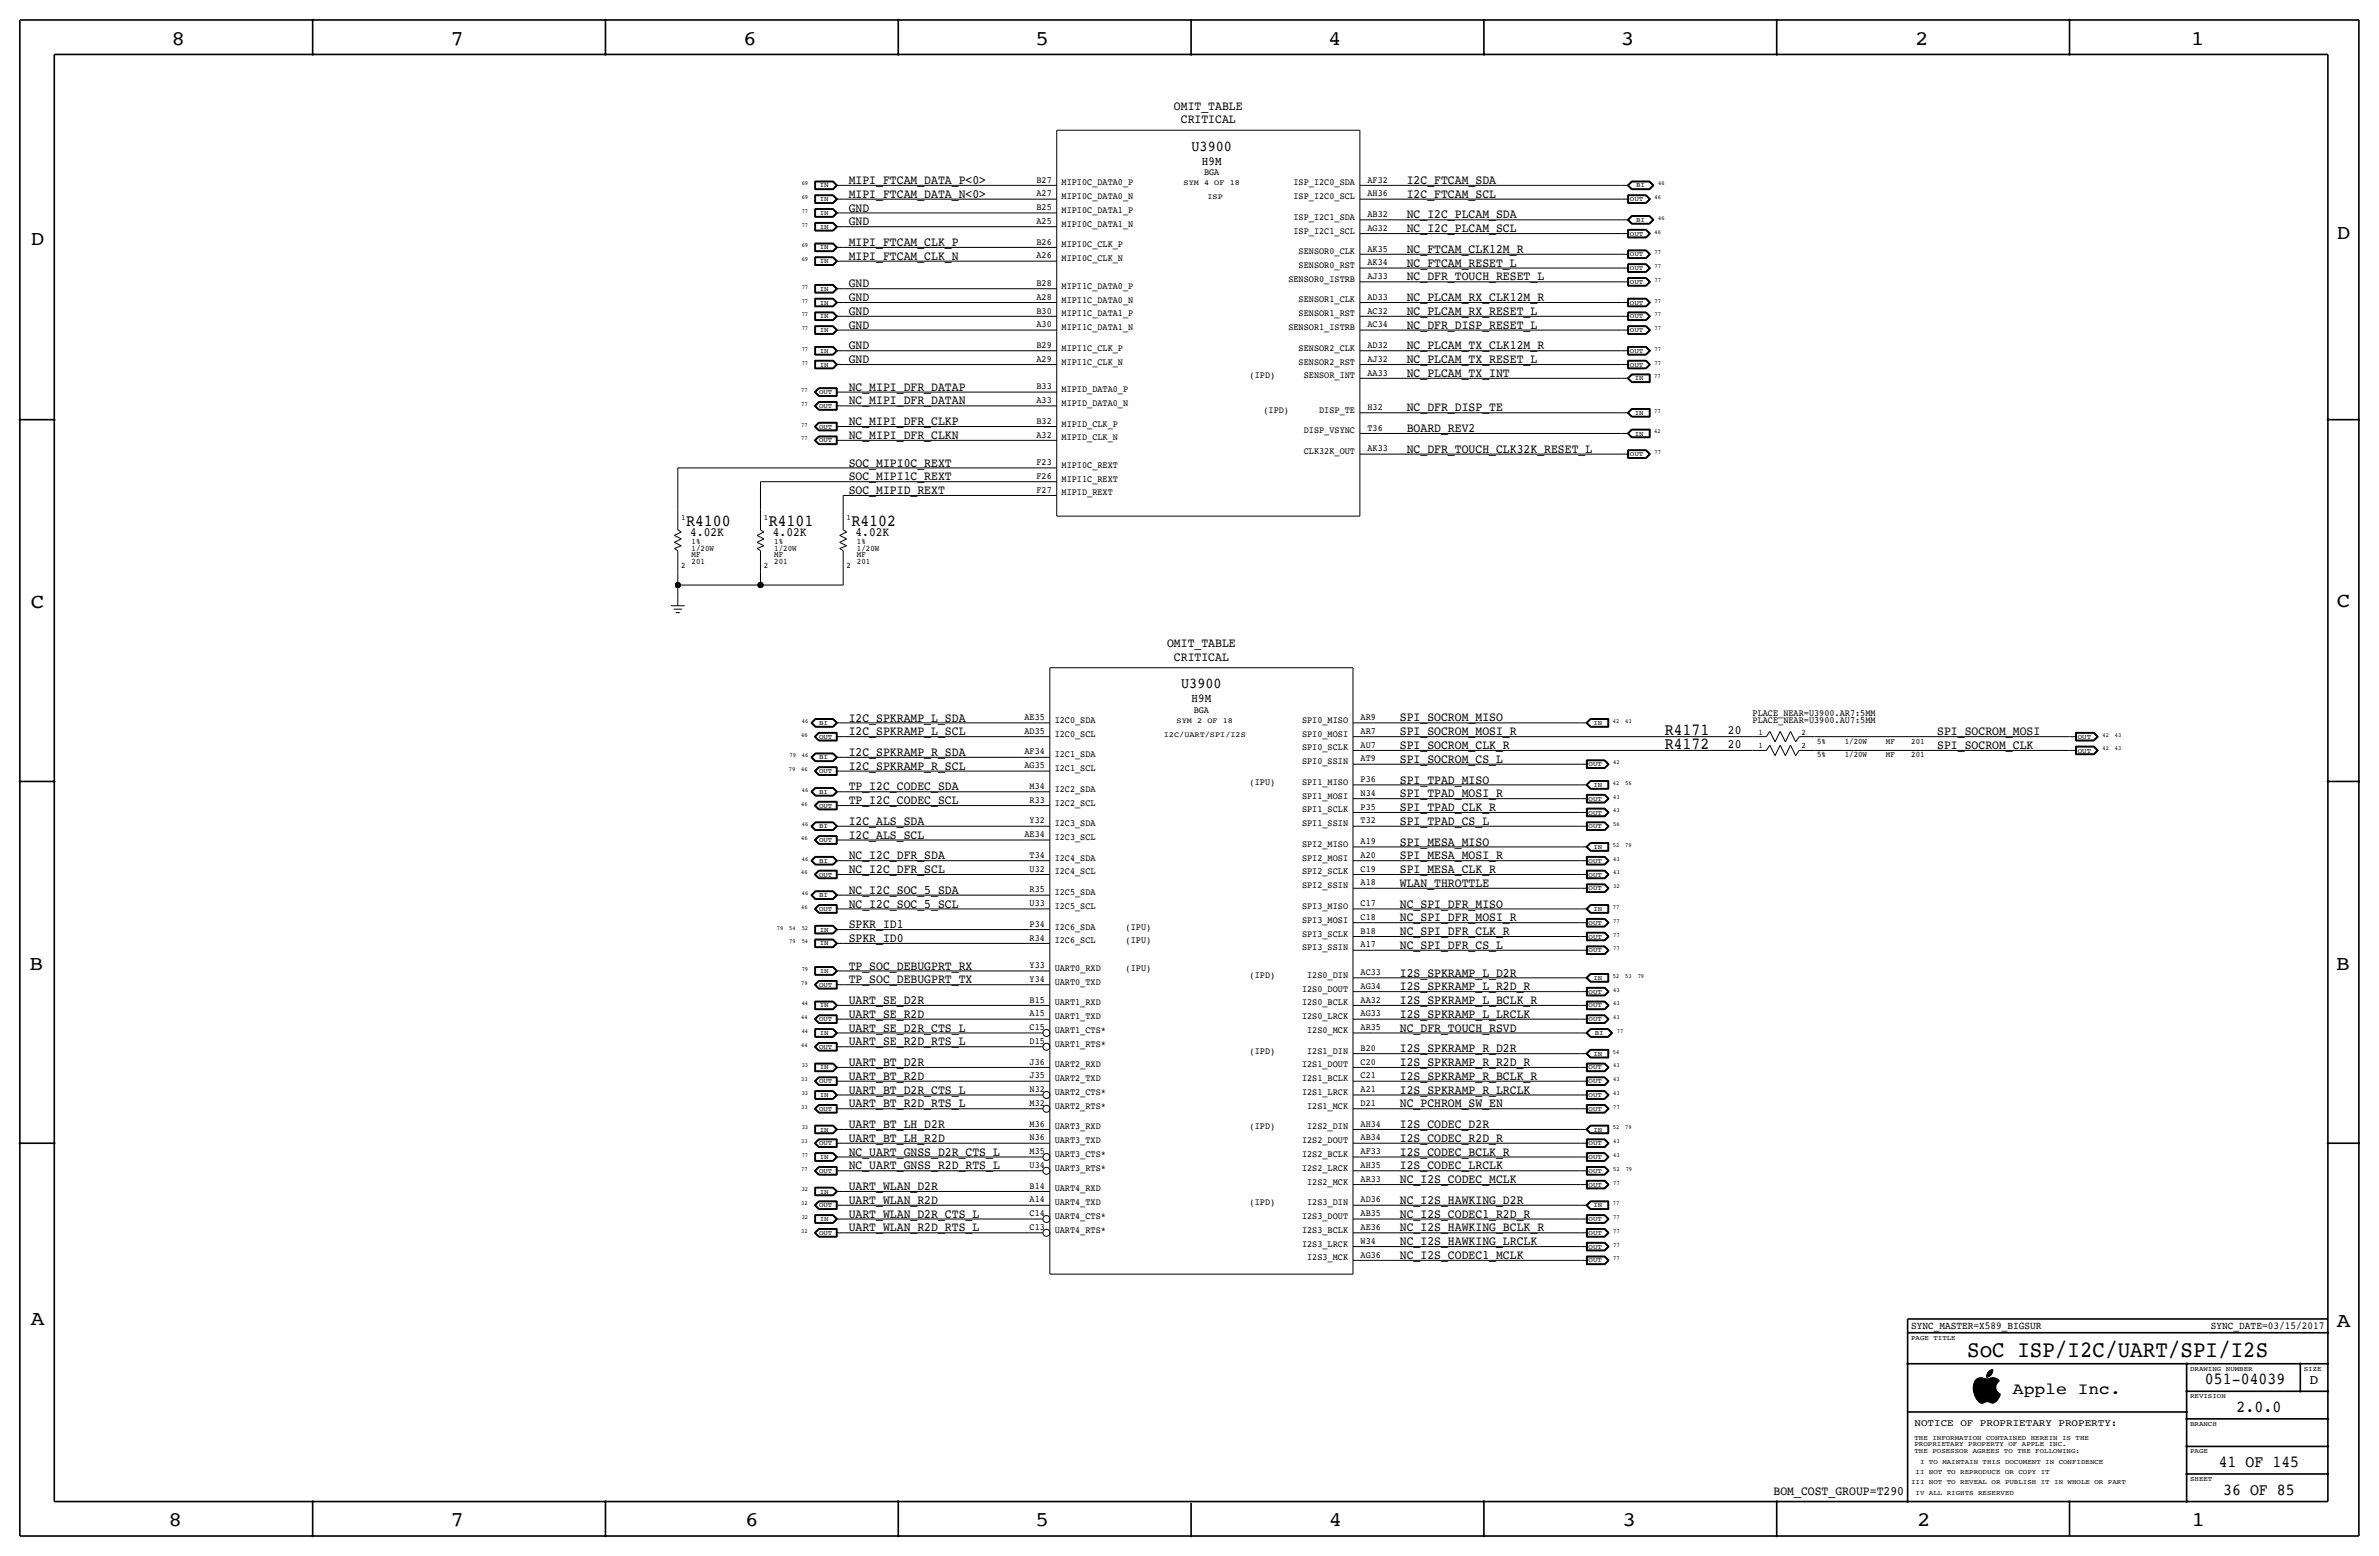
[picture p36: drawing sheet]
<svg xmlns="http://www.w3.org/2000/svg" width="877mm" height="574mm" viewBox="0 0 877 574" stroke-linecap="round" stroke-linejoin="round" font-family="sans-serif">
<defs><g id="words">
<text font-size="8.6" x="725.2" y="500.1">SoC ISP/I2C/UART/SPI/I2S</text>
<g font-size="7.6">
<text x="63.2" y="16.5">8</text>
<text x="166.1" y="16.5">7</text>
<text x="274" y="16.5">6</text>
<text x="381.7" y="16.5">5</text>
<text x="489.7" y="16.5">4</text>
<text x="597.6" y="16.5">3</text>
<text x="706.1" y="16.5">2</text>
<text x="807.7" y="16.5">1</text>
<text x="861.5" y="88.1">D</text>
<text x="11.4" y="90.4">D</text>
<text x="11.4" y="224.3">C</text>
<text x="861.5" y="223.8">C</text>
<text x="10.8" y="357.6">B</text>
<text x="861.3" y="357.4">B</text>
<text x="11.3" y="488.4">A</text>
<text x="861.5" y="489.2">A</text>
<text x="62.2" y="562.6">8</text>
<text x="166" y="562.6">7</text>
<text x="274.8" y="562.6">6</text>
<text x="381.7" y="562.6">5</text>
<text x="489.9" y="562.6">4</text>
<text x="598.1" y="562.6">3</text>
<text x="706.8" y="562.6">2</text>
<text x="807.9" y="562.6">1</text>
</g>
<g font-size="6.2">
<text x="252.9" y="193.8">R4100</text>
<text x="283.4" y="193.8">R4101</text>
<text x="313.9" y="193.8">R4102</text>
<text x="613.7" y="271">R4171</text>
<text x="613.7" y="276.1">R4172</text>
<text x="812.9" y="510.3">051-04039</text>
<text x="824.6" y="520.4">2.0.0</text>
<text x="818" y="540.8">41 OF 145</text>
<text x="819.6" y="550.9">36 OF 85</text>
</g>
<text font-size="6" x="742.1" y="513.9">Apple Inc.</text>
<g font-size="5.6">
<text x="439.3" y="55.6">U3900</text>
<text x="435.5" y="253.7">U3900</text>
</g>
<text font-size="5" x="851.5" y="510.3">D</text>
<g font-size="4.7">
<text x="432.8" y="40.4">OMIT_TABLE</text>
<text x="435.3" y="45.5">CRITICAL</text>
<text x="312.9" y="67.8">MIPI_FTCAM_DATA_P&lt;0&gt;</text>
<text x="518.6" y="67.8">I2C_FTCAM_SDA</text>
<text x="312.9" y="78">GND</text>
<text x="312.9" y="72.9">MIPI_FTCAM_DATA_N&lt;0&gt;</text>
<text x="518.6" y="72.9">I2C_FTCAM_SCL</text>
<text x="312.9" y="83">GND</text>
<text x="518.6" y="80.5">NC_I2C_PLCAM_SDA</text>
<text x="518.6" y="85.6">NC_I2C_PLCAM_SCL</text>
<text x="312.9" y="95.8">MIPI_FTCAM_CLK_N</text>
<text x="312.9" y="90.7">MIPI_FTCAM_CLK_P</text>
<text x="518.6" y="93.2">NC_FTCAM_CLK12M_R</text>
<text x="518.6" y="98.3">NC_FTCAM_RESET_L</text>
<text x="312.9" y="105.9">GND</text>
<text x="518.6" y="103.4">NC_DFR_TOUCH_RESET_L</text>
<text x="312.9" y="111">GND</text>
<text x="518.6" y="111">NC_PLCAM_RX_CLK12M_R</text>
<text x="312.9" y="116.1">GND</text>
<text x="518.6" y="116.1">NC_PLCAM_RX_RESET_L</text>
<text x="312.9" y="121.1">GND</text>
<text x="518.6" y="121.1">NC_DFR_DISP_RESET_L</text>
<text x="312.9" y="128.8">GND</text>
<text x="518.6" y="128.8">NC_PLCAM_TX_CLK12M_R</text>
<text x="312.9" y="133.9">GND</text>
<text x="518.6" y="133.8">NC_PLCAM_TX_RESET_L</text>
<text x="518.6" y="138.9">NC_PLCAM_TX_INT</text>
<text x="312.9" y="149.1">NC_MIPI_DFR_DATAN</text>
<text x="312.9" y="144">NC_MIPI_DFR_DATAP</text>
<text x="518.6" y="151.6">NC_DFR_DISP_TE</text>
<text x="312.9" y="161.8">NC_MIPI_DFR_CLKN</text>
<text x="312.9" y="156.7">NC_MIPI_DFR_CLKP</text>
<text x="518.6" y="159.3">BOARD_REV2</text>
<text x="518.6" y="166.9">NC_DFR_TOUCH_CLK32K_RESET_L</text>
<text x="312.9" y="172">SOC_MIPI0C_REXT</text>
<text x="312.9" y="177">SOC_MIPI1C_REXT</text>
<text x="312.9" y="182.1">SOC_MIPID_REXT</text>
<text x="254.5" y="197.6">4.02K</text>
<text x="284.9" y="197.6">4.02K</text>
<text x="315.4" y="197.6">4.02K</text>
<text x="430.3" y="238.5">OMIT_TABLE</text>
<text x="432.8" y="243.6">CRITICAL</text>
<text x="312.9" y="266">I2C_SPKRAMP_L_SDA</text>
<text x="516.1" y="265.9">SPI_SOCROM_MISO</text>
<text x="312.9" y="271">I2C_SPKRAMP_L_SCL</text>
<text x="516.1" y="271">SPI_SOCROM_MOSI_R</text>
<text x="637" y="270.5">20</text>
<text x="637" y="275.6">20</text>
<text x="714.2" y="271">SPI_SOCROM_MOSI</text>
<text x="312.9" y="278.7">I2C_SPKRAMP_R_SDA</text>
<text x="516.1" y="276.1">SPI_SOCROM_CLK_R</text>
<text x="516.1" y="281.2">SPI_SOCROM_CS_L</text>
<text x="714.2" y="276.1">SPI_SOCROM_CLK</text>
<text x="312.9" y="283.7">I2C_SPKRAMP_R_SCL</text>
<text x="312.9" y="291.3">TP_I2C_CODEC_SDA</text>
<text x="516.1" y="293.9">SPI_TPAD_MOSI_R</text>
<text x="516.1" y="288.8">SPI_TPAD_MISO</text>
<text x="312.9" y="296.4">TP_I2C_CODEC_SCL</text>
<text x="516.1" y="299">SPI_TPAD_CLK_R</text>
<text x="312.9" y="304.1">I2C_ALS_SDA</text>
<text x="516.1" y="304">SPI_TPAD_CS_L</text>
<text x="312.9" y="309.1">I2C_ALS_SCL</text>
<text x="516.1" y="311.7">SPI_MESA_MISO</text>
<text x="312.9" y="316.7">NC_I2C_DFR_SDA</text>
<text x="516.1" y="316.7">SPI_MESA_MOSI_R</text>
<text x="312.9" y="321.8">NC_I2C_DFR_SCL</text>
<text x="516.1" y="321.8">SPI_MESA_CLK_R</text>
<text x="312.9" y="329.4">NC_I2C_SOC_5_SDA</text>
<text x="516.1" y="326.9">WLAN_THROTTLE</text>
<text x="312.9" y="334.5">NC_I2C_SOC_5_SCL</text>
<text x="516.1" y="334.5">NC_SPI_DFR_MISO</text>
<text x="516.1" y="339.6">NC_SPI_DFR_MOSI_R</text>
<text x="312.9" y="342.2">SPKR_ID1</text>
<text x="312.9" y="347.2">SPKR_ID0</text>
<text x="516.1" y="344.7">NC_SPI_DFR_CLK_R</text>
<text x="516.1" y="349.8">NC_SPI_DFR_CS_L</text>
<text x="312.9" y="357.4">TP_SOC_DEBUGPRT_RX</text>
<text x="516.1" y="359.9">I2S_SPKRAMP_L_D2R</text>
<text x="312.9" y="362.4">TP_SOC_DEBUGPRT_TX</text>
<text x="516.1" y="365">I2S_SPKRAMP_L_R2D_R</text>
<text x="312.9" y="370.1">UART_SE_D2R</text>
<text x="516.1" y="370.1">I2S_SPKRAMP_L_BCLK_R</text>
<text x="312.9" y="375.2">UART_SE_R2D</text>
<text x="516.1" y="375.2">I2S_SPKRAMP_L_LRCLK</text>
<text x="312.9" y="380.3">UART_SE_D2R_CTS_L</text>
<text x="516.1" y="380.2">NC_DFR_TOUCH_RSVD</text>
<text x="312.9" y="385.3">UART_SE_R2D_RTS_L</text>
<text x="516.1" y="387.9">I2S_SPKRAMP_R_D2R</text>
<text x="312.9" y="393">UART_BT_D2R</text>
<text x="516.1" y="392.9">I2S_SPKRAMP_R_R2D_R</text>
<text x="312.9" y="398">UART_BT_R2D</text>
<text x="516.1" y="398">I2S_SPKRAMP_R_BCLK_R</text>
<text x="312.9" y="403.1">UART_BT_D2R_CTS_L</text>
<text x="516.1" y="403.1">I2S_SPKRAMP_R_LRCLK</text>
<text x="312.9" y="408.2">UART_BT_R2D_RTS_L</text>
<text x="516.1" y="408.2">NC_PCHROM_SW_EN</text>
<text x="312.9" y="415.8">UART_BT_LH_D2R</text>
<text x="516.1" y="415.8">I2S_CODEC_D2R</text>
<text x="312.9" y="426">NC_UART_GNSS_D2R_CTS_L</text>
<text x="312.9" y="420.9">UART_BT_LH_R2D</text>
<text x="516.1" y="426">I2S_CODEC_BCLK_R</text>
<text x="516.1" y="420.9">I2S_CODEC_R2D_R</text>
<text x="312.9" y="431">NC_UART_GNSS_R2D_RTS_L</text>
<text x="516.1" y="431.1">I2S_CODEC_LRCLK</text>
<text x="516.1" y="436.1">NC_I2S_CODEC_MCLK</text>
<text x="312.9" y="443.7">UART_WLAN_R2D</text>
<text x="312.9" y="438.7">UART_WLAN_D2R</text>
<text x="516.1" y="443.7">NC_I2S_HAWKING_D2R</text>
<text x="312.9" y="448.8">UART_WLAN_D2R_CTS_L</text>
<text x="516.1" y="448.8">NC_I2S_CODEC1_R2D_R</text>
<text x="312.9" y="453.9">UART_WLAN_R2D_RTS_L</text>
<text x="516.1" y="453.9">NC_I2S_HAWKING_BCLK_R</text>
<text x="516.1" y="459">NC_I2S_HAWKING_LRCLK</text>
<text x="516.1" y="464">NC_I2S_CODEC1_MCLK</text>
<text x="653.8" y="550.9">BOM_COST_GROUP=T290</text>
</g>
<g font-size="4.5">
<text x="443.1" y="60.7">H9M</text>
<text x="439.3" y="258.8">H9M</text>
</g>
<g font-size="3.9">
<text x="704.5" y="490">SYNC_MASTER=X589_BIGSUR</text>
<text x="815.1" y="490">SYNC_DATE=03/15/2017</text>
</g>
<text font-size="3.7" x="705.8" y="525.5">NOTICE OF PROPRIETARY PROPERTY:</text>
<g font-size="3.5">
<text x="443.9" y="64.5">BGA</text>
<text x="382.1" y="67.3">B27</text>
<text x="391.4" y="68.3">MIPI0C_DATA0_P</text>
<text x="476.9" y="68.3">ISP_I2C0_SDA</text>
<text x="504.1" y="67.3">AF32</text>
<text x="382.1" y="77.5">B25</text>
<text x="382.1" y="72.4">A27</text>
<text x="391.4" y="73.4">MIPI0C_DATA0_N</text>
<text x="476.9" y="73.4">ISP_I2C0_SCL</text>
<text x="504.1" y="72.4">AH36</text>
<text x="382.1" y="82.6">A25</text>
<text x="391.4" y="83.6">MIPI0C_DATA1_N</text>
<text x="391.4" y="78.5">MIPI0C_DATA1_P</text>
<text x="476.9" y="81">ISP_I2C1_SDA</text>
<text x="504.1" y="80">AB32</text>
<text x="476.9" y="86.1">ISP_I2C1_SCL</text>
<text x="504.1" y="85.1">AG32</text>
<text x="382.1" y="90.2">B26</text>
<text x="382.1" y="95.3">A26</text>
<text x="391.4" y="91.2">MIPI0C_CLK_P</text>
<text x="478.8" y="93.7">SENSOR0_CLK</text>
<text x="504.1" y="92.7">AK35</text>
<text x="391.4" y="96.3">MIPI0C_CLK_N</text>
<text x="478.8" y="98.8">SENSOR0_RST</text>
<text x="504.1" y="97.8">AK34</text>
<text x="382.1" y="105.4">B28</text>
<text x="391.4" y="106.4">MIPI1C_DATA0_P</text>
<text x="475" y="103.9">SENSOR0_ISTRB</text>
<text x="504.1" y="102.9">AJ33</text>
<text x="382.1" y="110.5">A28</text>
<text x="391.4" y="111.5">MIPI1C_DATA0_N</text>
<text x="478.8" y="111.5">SENSOR1_CLK</text>
<text x="504.1" y="110.5">AD33</text>
<text x="382.1" y="115.6">B30</text>
<text x="391.4" y="116.6">MIPI1C_DATA1_P</text>
<text x="478.8" y="116.6">SENSOR1_RST</text>
<text x="504.1" y="115.6">AC32</text>
<text x="382.1" y="120.7">A30</text>
<text x="391.4" y="121.7">MIPI1C_DATA1_N</text>
<text x="475" y="121.7">SENSOR1_ISTRB</text>
<text x="504.1" y="120.6">AC34</text>
<text x="382.1" y="128.3">B29</text>
<text x="391.4" y="129.3">MIPI1C_CLK_P</text>
<text x="478.8" y="129.3">SENSOR2_CLK</text>
<text x="504.1" y="128.3">AD32</text>
<text x="382.1" y="133.4">A29</text>
<text x="391.4" y="134.4">MIPI1C_CLK_N</text>
<text x="478.8" y="134.4">SENSOR2_RST</text>
<text x="504.1" y="133.3">AJ32</text>
<text x="382.1" y="143.5">B33</text>
<text x="460.7" y="139.4">(IPD)</text>
<text x="480.7" y="139.4">SENSOR_INT</text>
<text x="504.1" y="138.4">AA33</text>
<text x="382.1" y="148.6">A33</text>
<text x="391.4" y="149.6">MIPID_DATA0_N</text>
<text x="391.4" y="144.5">MIPID_DATA0_P</text>
<text x="465.8" y="152.1">(IPD)</text>
<text x="486.3" y="152.1">DISP_TE</text>
<text x="504.1" y="151.1">H32</text>
<text x="382.1" y="156.2">B32</text>
<text x="382.1" y="161.3">A32</text>
<text x="391.4" y="157.2">MIPID_CLK_P</text>
<text x="480.7" y="159.8">DISP_VSYNC</text>
<text x="504.1" y="158.8">T36</text>
<text x="391.4" y="162.3">MIPID_CLK_N</text>
<text x="480.7" y="167.4">CLK32K_OUT</text>
<text x="504.1" y="166.4">AK33</text>
<text x="382.1" y="171.5">F23</text>
<text x="391.4" y="172.5">MIPI0C_REXT</text>
<text x="382.1" y="176.5">F26</text>
<text x="391.4" y="177.5">MIPI1C_REXT</text>
<text x="382.1" y="181.6">F27</text>
<text x="391.4" y="182.6">MIPID_REXT</text>
<text x="440.1" y="262.6">BGA</text>
<text x="646.1" y="263.9">PLACE_NEAR=U3900.AR7:5MM</text>
<text x="377.7" y="265.4">AE35</text>
<text x="388.8" y="266.4">I2C0_SDA</text>
<text x="480" y="266.4">SPI0_MISO</text>
<text x="501.6" y="265.4">AR9</text>
<text x="646.1" y="266.4">PLACE_NEAR=U3900.AU7:5MM</text>
<text x="377.7" y="270.5">AD35</text>
<text x="388.8" y="271.5">I2C0_SCL</text>
<text x="480" y="271.5">SPI0_MOSI</text>
<text x="501.6" y="275.6">AU7</text>
<text x="501.6" y="270.5">AR7</text>
<text x="377.7" y="278.1">AF34</text>
<text x="388.8" y="279.1">I2C1_SDA</text>
<text x="480" y="281.7">SPI0_SSIN</text>
<text x="480" y="276.6">SPI0_SCLK</text>
<text x="501.6" y="280.7">AT9</text>
<text x="377.7" y="283.2">AG35</text>
<text x="388.8" y="284.2">I2C1_SCL</text>
<text x="379.6" y="290.8">M34</text>
<text x="388.8" y="291.8">I2C2_SDA</text>
<text x="460.7" y="289.3">(IPU)</text>
<text x="480" y="289.3">SPI1_MISO</text>
<text x="501.6" y="293.4">N34</text>
<text x="501.6" y="288.3">P36</text>
<text x="379.6" y="295.9">R33</text>
<text x="388.8" y="296.9">I2C2_SCL</text>
<text x="480" y="294.4">SPI1_MOSI</text>
<text x="480" y="299.5">SPI1_SCLK</text>
<text x="501.6" y="298.4">P35</text>
<text x="379.6" y="303.5">Y32</text>
<text x="388.8" y="304.5">I2C3_SDA</text>
<text x="480" y="304.6">SPI1_SSIN</text>
<text x="501.6" y="303.5">T32</text>
<text x="377.7" y="308.6">AE34</text>
<text x="388.8" y="309.6">I2C3_SCL</text>
<text x="501.6" y="311.1">A19</text>
<text x="379.6" y="316.2">T34</text>
<text x="388.8" y="317.2">I2C4_SDA</text>
<text x="480" y="317.3">SPI2_MOSI</text>
<text x="480" y="312.2">SPI2_MISO</text>
<text x="501.6" y="316.2">A20</text>
<text x="379.6" y="321.3">U32</text>
<text x="388.8" y="322.3">I2C4_SCL</text>
<text x="480" y="322.3">SPI2_SCLK</text>
<text x="501.6" y="321.3">C19</text>
<text x="379.6" y="328.9">R35</text>
<text x="388.8" y="329.9">I2C5_SDA</text>
<text x="480" y="327.4">SPI2_SSIN</text>
<text x="501.6" y="326.4">A18</text>
<text x="379.6" y="334">U33</text>
<text x="388.8" y="335">I2C5_SCL</text>
<text x="480" y="335">SPI3_MISO</text>
<text x="501.6" y="334">C17</text>
<text x="379.6" y="341.6">P34</text>
<text x="480" y="340.1">SPI3_MOSI</text>
<text x="501.6" y="339.1">C18</text>
<text x="379.6" y="346.7">R34</text>
<text x="388.8" y="342.6">I2C6_SDA</text>
<text x="388.8" y="347.7">I2C6_SCL</text>
<text x="415" y="342.6">(IPU)</text>
<text x="415" y="347.7">(IPU)</text>
<text x="480" y="345.2">SPI3_SCLK</text>
<text x="501.6" y="344.2">B18</text>
<text x="480" y="350.3">SPI3_SSIN</text>
<text x="501.6" y="349.2">A17</text>
<text x="379.6" y="356.9">Y33</text>
<text x="388.8" y="357.9">UART0_RXD</text>
<text x="415" y="357.9">(IPU)</text>
<text x="501.6" y="359.4">AC33</text>
<text x="379.6" y="361.9">Y34</text>
<text x="388.8" y="363">UART0_TXD</text>
<text x="460.7" y="360.4">(IPD)</text>
<text x="480" y="365.5">I2S0_DOUT</text>
<text x="481.9" y="360.4">I2S0_DIN</text>
<text x="501.6" y="364.5">AG34</text>
<text x="379.6" y="369.6">B15</text>
<text x="388.8" y="370.6">UART1_RXD</text>
<text x="480" y="370.6">I2S0_BCLK</text>
<text x="501.6" y="369.5">AA32</text>
<text x="379.6" y="374.6">A15</text>
<text x="388.8" y="375.7">UART1_TXD</text>
<text x="480" y="375.7">I2S0_LRCK</text>
<text x="501.6" y="374.6">AG33</text>
<text x="379.6" y="379.7">C15</text>
<text x="388.8" y="380.7">UART1_CTS*</text>
<text x="481.9" y="380.8">I2S0_MCK</text>
<text x="501.6" y="379.7">AR35</text>
<text x="379.6" y="384.8">D15</text>
<text x="388.8" y="385.8">UART1_RTS*</text>
<text x="460.7" y="388.4">(IPD)</text>
<text x="481.9" y="388.4">I2S1_DIN</text>
<text x="501.6" y="387.3">B20</text>
<text x="379.6" y="392.4">J36</text>
<text x="388.8" y="393.4">UART2_RXD</text>
<text x="480" y="393.5">I2S1_DOUT</text>
<text x="501.6" y="392.4">C20</text>
<text x="379.6" y="397.5">J35</text>
<text x="388.8" y="398.5">UART2_TXD</text>
<text x="480" y="398.5">I2S1_BCLK</text>
<text x="501.6" y="397.5">C21</text>
<text x="379.6" y="407.7">M32</text>
<text x="379.6" y="402.6">N32</text>
<text x="388.8" y="403.6">UART2_CTS*</text>
<text x="480" y="403.6">I2S1_LRCK</text>
<text x="501.6" y="407.6">D21</text>
<text x="501.6" y="402.6">A21</text>
<text x="388.8" y="408.7">UART2_RTS*</text>
<text x="481.9" y="408.7">I2S1_MCK</text>
<text x="379.6" y="415.3">M36</text>
<text x="388.8" y="416.3">UART3_RXD</text>
<text x="460.7" y="416.3">(IPD)</text>
<text x="481.9" y="416.3">I2S2_DIN</text>
<text x="501.6" y="415.3">AH34</text>
<text x="379.6" y="420.4">N36</text>
<text x="379.6" y="425.4">M35</text>
<text x="388.8" y="421.4">UART3_TXD</text>
<text x="480" y="421.4">I2S2_DOUT</text>
<text x="501.6" y="420.3">AB34</text>
<text x="501.6" y="425.4">AF33</text>
<text x="379.6" y="430.5">U34</text>
<text x="388.8" y="426.5">UART3_CTS*</text>
<text x="388.8" y="431.5">UART3_RTS*</text>
<text x="480" y="431.5">I2S2_LRCK</text>
<text x="480" y="426.5">I2S2_BCLK</text>
<text x="501.6" y="430.5">AH35</text>
<text x="481.9" y="436.6">I2S2_MCK</text>
<text x="501.6" y="435.6">AR33</text>
<text x="379.6" y="443.2">A14</text>
<text x="379.6" y="438.1">B14</text>
<text x="388.8" y="439.2">UART4_RXD</text>
<text x="501.6" y="443.2">AD36</text>
<text x="379.6" y="448.3">C14</text>
<text x="388.8" y="449.3">UART4_CTS*</text>
<text x="388.8" y="444.2">UART4_TXD</text>
<text x="460.7" y="444.2">(IPD)</text>
<text x="480" y="449.3">I2S3_DOUT</text>
<text x="481.9" y="444.2">I2S3_DIN</text>
<text x="501.6" y="448.3">AB35</text>
<text x="379.6" y="453.4">C13</text>
<text x="388.8" y="454.4">UART4_RTS*</text>
<text x="480" y="454.4">I2S3_BCLK</text>
<text x="501.6" y="453.4">AE36</text>
<text x="480" y="459.5">I2S3_LRCK</text>
<text x="501.6" y="458.4">W34</text>
<text x="481.9" y="464.6">I2S3_MCK</text>
<text x="501.6" y="463.5">AG36</text>
</g>
<g font-size="3.1">
<text x="251.2" y="191.5">1</text>
<text x="281.6" y="191.5">1</text>
<text x="312.1" y="191.5">1</text>
<text x="255" y="202.9">1/20W</text>
<text x="255" y="200.4">1%</text>
<text x="285.4" y="202.9">1/20W</text>
<text x="285.4" y="200.4">1%</text>
<text x="315.9" y="202.9">1/20W</text>
<text x="315.9" y="200.4">1%</text>
<text x="251.2" y="209.3">2</text>
<text x="255" y="208">201</text>
<text x="255" y="205.5">MF</text>
<text x="281.6" y="209.3">2</text>
<text x="285.4" y="208">201</text>
<text x="285.4" y="205.5">MF</text>
<text x="312.1" y="209.3">2</text>
<text x="315.9" y="208">201</text>
<text x="315.9" y="205.5">MF</text>
<text x="648.3" y="270.8">1</text>
<text x="648.3" y="275.8">1</text>
<text x="664.2" y="270.8">2</text>
<text x="664.2" y="275.8">2</text>
<text x="669.9" y="274.1">5%</text>
<text x="680.1" y="274.1">1/20W</text>
<text x="695.3" y="274.1">MF</text>
<text x="704.6" y="274.1">201</text>
<text x="669.9" y="279.1">5%</text>
<text x="680.1" y="279.1">1/20W</text>
<text x="695.3" y="279.1">MF</text>
<text x="704.6" y="279.1">201</text>
</g>
<g font-size="2.9">
<text x="436.3" y="68.3">SYM 4 OF 18</text>
<text x="445.2" y="73.4">ISP</text>
<text x="433.8" y="266.4">SYM 2 OF 18</text>
<text x="429.1" y="271.5">I2C/UART/SPI/I2S</text>
</g>
<g font-size="2.5">
<text x="302.2" y="69.1">IN</text>
<text x="603.2" y="69.1">BI</text>
<text x="302.2" y="74.2">IN</text>
<text x="600.9" y="74.2">OUT</text>
<text x="302.2" y="79.2">IN</text>
<text x="603.2" y="81.8">BI</text>
<text x="302.2" y="84.3">IN</text>
<text x="600.9" y="86.9">OUT</text>
<text x="302.2" y="91.9">IN</text>
<text x="600.9" y="94.5">OUT</text>
<text x="302.2" y="97">IN</text>
<text x="600.9" y="99.6">OUT</text>
<text x="302.2" y="107.2">IN</text>
<text x="600.9" y="104.6">OUT</text>
<text x="302.2" y="112.3">IN</text>
<text x="600.9" y="112.3">OUT</text>
<text x="302.2" y="117.3">IN</text>
<text x="600.9" y="117.3">OUT</text>
<text x="302.2" y="122.4">IN</text>
<text x="600.9" y="122.4">OUT</text>
<text x="302.2" y="130">IN</text>
<text x="600.9" y="130">OUT</text>
<text x="302.2" y="135.1">IN</text>
<text x="600.9" y="135.1">OUT</text>
<text x="602.7" y="140.2">IN</text>
<text x="302" y="145.3">OUT</text>
<text x="302" y="150.4">OUT</text>
<text x="602.7" y="152.9">IN</text>
<text x="302" y="158">OUT</text>
<text x="602.7" y="160.5">IN</text>
<text x="302" y="163.1">OUT</text>
<text x="600.9" y="168.1">OUT</text>
<text x="302" y="267.2">BI</text>
<text x="587.5" y="267.2">IN</text>
<text x="302" y="272.3">OUT</text>
<text x="766" y="272.3">OUT</text>
<text x="302" y="279.9">BI</text>
<text x="766" y="277.4">OUT</text>
<text x="302" y="285">OUT</text>
<text x="585.7" y="282.4">OUT</text>
<text x="302" y="292.6">BI</text>
<text x="587.5" y="290.1">IN</text>
<text x="302" y="297.7">OUT</text>
<text x="585.7" y="295.1">OUT</text>
<text x="302" y="305.3">BI</text>
<text x="585.7" y="305.3">OUT</text>
<text x="585.7" y="300.2">OUT</text>
<text x="302" y="310.4">OUT</text>
<text x="587.5" y="312.9">IN</text>
<text x="302" y="318">BI</text>
<text x="302" y="323.1">OUT</text>
<text x="585.7" y="323.1">OUT</text>
<text x="585.7" y="318">OUT</text>
<text x="585.7" y="328.2">OUT</text>
<text x="302" y="330.7">BI</text>
<text x="302" y="335.8">OUT</text>
<text x="587.5" y="335.8">IN</text>
<text x="585.7" y="340.9">OUT</text>
<text x="302.2" y="343.4">IN</text>
<text x="585.7" y="345.9">OUT</text>
<text x="302.2" y="348.5">IN</text>
<text x="585.7" y="351">OUT</text>
<text x="302.2" y="358.6">IN</text>
<text x="302" y="363.7">OUT</text>
<text x="587.5" y="361.2">IN</text>
<text x="302.2" y="371.3">IN</text>
<text x="585.7" y="366.3">OUT</text>
<text x="585.7" y="371.3">OUT</text>
<text x="302" y="376.4">OUT</text>
<text x="585.7" y="376.4">OUT</text>
<text x="302.2" y="381.5">IN</text>
<text x="588" y="381.5">BI</text>
<text x="302" y="386.6">OUT</text>
<text x="587.5" y="389.1">IN</text>
<text x="302.2" y="394.2">IN</text>
<text x="585.7" y="394.2">OUT</text>
<text x="302" y="399.3">OUT</text>
<text x="585.7" y="399.3">OUT</text>
<text x="302.2" y="404.4">IN</text>
<text x="585.7" y="404.4">OUT</text>
<text x="302" y="409.4">OUT</text>
<text x="585.7" y="409.4">OUT</text>
<text x="302.2" y="417.1">IN</text>
<text x="587.5" y="417.1">IN</text>
<text x="302" y="422.1">OUT</text>
<text x="585.7" y="422.1">OUT</text>
<text x="302.2" y="427.2">IN</text>
<text x="585.7" y="427.2">OUT</text>
<text x="302" y="432.3">OUT</text>
<text x="585.7" y="437.4">OUT</text>
<text x="585.7" y="432.3">OUT</text>
<text x="302.2" y="439.9">IN</text>
<text x="302" y="445">OUT</text>
<text x="587.5" y="445">IN</text>
<text x="302" y="455.2">OUT</text>
<text x="302.2" y="450.1">IN</text>
<text x="585.7" y="450.1">OUT</text>
<text x="585.7" y="455.2">OUT</text>
<text x="585.7" y="460.2">OUT</text>
<text x="585.7" y="465.3">OUT</text>
<text x="704.5" y="493.8">PAGE TITLE</text>
<text x="807.4" y="505.2">DRAWING NUMBER</text>
<text x="849.3" y="505.2">SIZE</text>
<text x="807.4" y="515.4">REVISION</text>
<text x="807.4" y="525.5">BRANCH</text>
<text x="705.8" y="533.1">PROPRIETARY PROPERTY OF APPLE INC.</text>
<text x="705.8" y="530.6">THE INFORMATION CONTAINED HEREIN IS THE</text>
<text x="705.8" y="535.7">THE POSESSOR AGREES TO THE FOLLOWING:</text>
<text x="707.8" y="539.5">I TO MAINTAIN THIS DOCUMENT IN CONFIDENCE</text>
<text x="807.4" y="535.7">PAGE</text>
<text x="706.2" y="543.3">II NOT TO REPRODUCE OR COPY IT</text>
<text x="807.4" y="545.8">SHEET</text>
<text x="704.5" y="547.1">III NOT TO REVEAL OR PUBLISH IT IN WHOLE OR PART</text>
<text x="706.2" y="550.9">IV ALL RIGHTS RESERVED</text>
</g>
<g font-size="2.3">
<text x="295.6" y="68.3">69</text>
<text x="611.3" y="68.3">46</text>
<text x="295.6" y="73.4">69</text>
<text x="610" y="73.4">46</text>
<text x="295.6" y="78.5">77</text>
<text x="295.6" y="83.6">77</text>
<text x="611.3" y="81">46</text>
<text x="610" y="86.1">46</text>
<text x="295.6" y="91.2">69</text>
<text x="610" y="93.7">77</text>
<text x="295.6" y="96.3">69</text>
<text x="610" y="98.8">77</text>
<text x="295.6" y="106.4">77</text>
<text x="610" y="103.9">77</text>
<text x="295.6" y="111.5">77</text>
<text x="610" y="111.5">77</text>
<text x="295.6" y="116.6">77</text>
<text x="610" y="116.6">77</text>
<text x="295.6" y="121.7">77</text>
<text x="610" y="121.7">77</text>
<text x="295.6" y="129.3">77</text>
<text x="610" y="129.3">77</text>
<text x="295.6" y="134.4">77</text>
<text x="610" y="134.4">77</text>
<text x="609.9" y="139.4">77</text>
<text x="295.4" y="144.5">77</text>
<text x="295.4" y="149.6">77</text>
<text x="609.9" y="152.1">77</text>
<text x="295.4" y="157.2">77</text>
<text x="609.9" y="159.8">42</text>
<text x="295.4" y="162.3">77</text>
<text x="610" y="167.4">77</text>
<text x="295.7" y="266.4">46</text>
<text x="594.6" y="266.5">42</text>
<text x="599.2" y="266.5">43</text>
<text x="295.4" y="271.5">46</text>
<text x="775.1" y="271.5">42</text>
<text x="779.7" y="271.5">43</text>
<text x="291.1" y="279.1">79</text>
<text x="295.7" y="279.1">46</text>
<text x="594.8" y="281.7">42</text>
<text x="775.1" y="276.6">42</text>
<text x="779.7" y="276.6">43</text>
<text x="290.8" y="284.2">79</text>
<text x="295.4" y="284.2">46</text>
<text x="295.7" y="291.8">46</text>
<text x="594.6" y="289.3">42</text>
<text x="599.2" y="289.3">56</text>
<text x="295.4" y="296.9">46</text>
<text x="594.8" y="299.5">43</text>
<text x="594.8" y="294.4">43</text>
<text x="295.7" y="304.5">46</text>
<text x="594.8" y="304.6">56</text>
<text x="295.4" y="309.6">46</text>
<text x="295.7" y="317.2">46</text>
<text x="594.6" y="312.2">52</text>
<text x="594.8" y="317.3">43</text>
<text x="599.2" y="312.2">79</text>
<text x="295.4" y="322.3">46</text>
<text x="594.8" y="322.3">43</text>
<text x="295.7" y="329.9">46</text>
<text x="594.8" y="327.4">32</text>
<text x="295.4" y="335">46</text>
<text x="594.6" y="335">77</text>
<text x="594.8" y="340.1">77</text>
<text x="286.4" y="342.6">79</text>
<text x="291" y="347.7">79</text>
<text x="291" y="342.6">54</text>
<text x="295.6" y="347.7">54</text>
<text x="295.6" y="342.6">52</text>
<text x="594.8" y="345.2">77</text>
<text x="594.8" y="350.3">77</text>
<text x="295.6" y="357.9">79</text>
<text x="295.4" y="363">79</text>
<text x="594.6" y="360.4">52</text>
<text x="594.8" y="365.5">43</text>
<text x="599.2" y="360.4">53</text>
<text x="603.8" y="360.4">79</text>
<text x="295.6" y="370.6">44</text>
<text x="594.8" y="370.6">43</text>
<text x="295.4" y="375.7">44</text>
<text x="594.8" y="375.7">43</text>
<text x="295.6" y="380.8">44</text>
<text x="596" y="380.7">77</text>
<text x="295.4" y="385.8">44</text>
<text x="594.6" y="388.4">54</text>
<text x="295.6" y="393.5">33</text>
<text x="594.8" y="393.4">43</text>
<text x="295.4" y="398.5">33</text>
<text x="594.8" y="398.5">43</text>
<text x="295.6" y="403.6">33</text>
<text x="594.8" y="403.6">43</text>
<text x="295.4" y="408.7">33</text>
<text x="594.8" y="408.7">77</text>
<text x="295.6" y="416.3">33</text>
<text x="594.6" y="416.3">52</text>
<text x="599.2" y="416.3">79</text>
<text x="295.4" y="421.4">33</text>
<text x="594.8" y="421.4">43</text>
<text x="295.4" y="431.6">77</text>
<text x="295.6" y="426.5">77</text>
<text x="594.8" y="431.5">52</text>
<text x="594.8" y="426.5">43</text>
<text x="599.3" y="431.5">79</text>
<text x="594.8" y="436.6">77</text>
<text x="295.6" y="439.2">32</text>
<text x="295.4" y="444.2">32</text>
<text x="295.6" y="449.3">32</text>
<text x="594.6" y="444.2">77</text>
<text x="594.8" y="449.3">77</text>
<text x="295.4" y="454.4">32</text>
<text x="594.8" y="454.4">77</text>
<text x="594.8" y="459.5">77</text>
<text x="594.8" y="464.6">77</text>
</g>
</g></defs>
<g fill="none" stroke="#000" stroke-width=".37">
<path d="M389.6 48h111.7zM389.6 48v142.2zM501.3 48v142.2zM300.4 66.8v3.1zM300.4 69.9h6.8zM300.4 71.8v3.2zM300.4 75h6.8zM300.4 76.9v3.2zM300.4 66.8h6.8zM300.4 71.8h6.8zM300.4 76.9h6.8zM300.5 66.9v2.9z"/>
<path d="M300.5 69.8h6.6zM300.5 71.9v3zM300.5 74.9h6.6zM300.5 77v3zM300.5 80h6.6zM300.5 66.9h6.6zM300.5 71.9h6.6zM300.5 77h6.6zM300.6 67v2.7zM300.6 69.7h6.5zM300.6 72v2.8zM300.6 74.8h6.5z"/>
<path d="M300.6 77.1v2.8zM300.6 79.9h6.5zM300.6 67h6.5zM300.6 72h6.5zM300.6 77.1h6.5zM300.7 67.1h6.3zM300.7 67.1v2.5zM300.7 69.6h6.3zM300.7 72.1h6.3zM300.7 72.1v2.6zM300.7 74.7h6.3zM300.7 77.2h6.3z"/>
<path d="M300.7 77.2v2.6zM300.7 79.8h6.3zM307 67.1l1.3 1.2zM307 72.1l1.3 1.3zM307 77.2l1.3 1.3zM307 69.6l1.3-1.3zM307.1 69.7l1.4-1.4zM307.1 74.8l1.4-1.4zM307.1 79.9l1.4-1.4zM307.1 67l1.4 1.3zM307.1 72l1.4 1.4zM307.1 77.1l1.4 1.4z"/>
<path d="M307.1 66.9l1.5 1.4zM307.1 71.9l1.5 1.5zM307.1 77l1.5 1.5zM307.1 69.8l1.5-1.5zM307.1 74.9l1.5-1.5zM307.1 80l1.5-1.5zM307.2 66.8l1.6 1.5zM307.2 71.8l1.6 1.6zM307.2 76.9l1.6 1.6zM307.2 69.9l1.6-1.6zM307.2 75l1.6-1.6zM308.3 68.3h2.5z"/>
<path d="M308.3 73.4h2.5zM308.3 78.5h2.5zM308.3 73.4l-1.3 1.3zM308.3 78.5l-1.3 1.3zM310.8 78.5h71.2zM310.8 73.4h71.2zM310.8 68.3h71.2zM382 78.5h7.6zM382 73.4h7.6zM382 68.3h7.6zM501.3 73.4h7.7zM501.3 68.3h7.7z"/>
<path d="M509 73.4h88.9zM509 68.3h88.9zM597.9 73.4h2.5zM597.9 68.3h2.5zM599.9 68.3l1.6 1.6zM599.9 68.3l1.6-1.5zM600.1 75h6.8zM600.1 71.8v3.2zM600.1 68.3l1.5-1.4zM600.1 71.8h6.8zM600.1 68.3l1.5 1.5zM600.2 71.9v3z"/>
<path d="M600.2 74.9h6.7zM600.2 71.9h6.7zM600.3 68.3l1.3 1.4zM600.3 68.3l1.3-1.3zM600.3 72v2.8zM600.3 74.8h6.5zM600.3 72h6.5zM600.4 68.3l1.3 1.3zM600.4 72.1h6.4zM600.4 72.1v2.6zM600.4 74.7h6.4zM600.4 68.3l1.3-1.2z"/>
<path d="M601.5 69.9h6.7zM601.5 79.5h6.7zM601.5 66.8h6.7zM601.6 79.6h6.5zM601.6 66.9h6.5zM601.6 69.8h6.5zM601.6 69.7h6.5zM601.6 79.7h6.5zM601.6 67h6.5zM601.7 79.8h6.3zM601.7 69.6h6.3zM601.7 67.1h6.3z"/>
<path d="M606.8 72.1l1.2 1.3zM606.8 74.7l1.2-1.3zM606.8 74.8l1.4-1.4zM606.8 72l1.4 1.4zM606.9 74.9l1.4-1.5zM606.9 71.9l1.4 1.5zM606.9 71.8l1.6 1.6zM608 79.8l1.3 1.2zM608 67.1l1.3 1.2zM608 69.6l1.3-1.3zM608.1 79.7l1.3 1.3zM608.1 67l1.3 1.3z"/>
<path d="M608.1 69.8l1.5-1.5zM608.1 79.6l1.5 1.4zM608.1 66.9l1.5 1.4zM608.2 79.5l1.6 1.5zM608.2 66.8l1.6 1.5zM608.2 69.9l1.6-1.6zM608.5 73.4l-1.6 1.6zM609.4 68.3l-1.3 1.4zM300.4 89.6v3.2zM300.4 92.8h6.8zM300.4 94.7v3.1zM300.4 97.8h6.8z"/>
<path d="M300.4 80.1h6.8zM300.4 82v3.1zM300.4 85.1h6.8zM300.4 89.6h6.8zM300.4 94.7h6.8zM300.4 82h6.8zM300.5 89.7v3zM300.5 92.7h6.6zM300.5 94.8v2.9zM300.5 97.7h6.6zM300.5 82.1v2.9zM300.5 85h6.6z"/>
<path d="M300.5 89.7h6.6zM300.5 94.8h6.6zM300.5 82.1h6.6zM300.6 89.8v2.8zM300.6 92.6h6.5zM300.6 94.9v2.7zM300.6 97.6h6.5zM300.6 82.2v2.7zM300.6 84.9h6.5zM300.6 89.8h6.5zM300.6 94.9h6.5zM300.6 82.2h6.5z"/>
<path d="M300.7 89.9h6.3zM300.7 89.9v2.6zM300.7 92.5h6.3zM300.7 95h6.3zM300.7 95v2.5zM300.7 97.5h6.3zM300.7 82.3h6.3zM300.7 82.3v2.5zM300.7 84.8h6.3zM307 89.9l1.3 1.3zM307 95l1.3 1.3zM307 82.3l1.3 1.3z"/>
<path d="M307 92.5l1.3-1.3zM307 84.8l1.3-1.2zM307.1 92.6l1.4-1.4zM307.1 97.6l1.4-1.3zM307.1 84.9l1.4-1.3zM307.1 89.8l1.4 1.4zM307.1 94.9l1.4 1.4zM307.1 82.2l1.4 1.4zM307.1 89.7l1.5 1.5zM307.1 94.8l1.5 1.5zM307.1 82.1l1.5 1.5zM307.1 92.7l1.5-1.5z"/>
<path d="M307.1 97.7l1.5-1.4zM307.1 85l1.5-1.4zM307.2 89.6l1.6 1.6zM307.2 94.7l1.6 1.6zM307.2 82l1.6 1.6zM307.2 92.8l1.6-1.6zM307.2 97.8l1.6-1.5zM307.2 80.1l1.6-1.6zM307.2 85.1l1.6-1.5zM308.3 91.2h2.5zM308.3 96.3h2.5zM308.3 83.6h2.5z"/>
<path d="M308.3 96.3l-1.3 1.2zM310.8 83.6h71.2zM310.8 91.2h71.2zM310.8 96.3h71.2zM382 96.3h7.6zM382 91.2h7.6zM382 83.6h7.6zM501.3 98.8h7.7zM501.3 93.7h7.7zM501.3 86.1h7.7zM501.3 81h7.7zM509 86.1h88.9z"/>
<path d="M509 93.7h88.9zM509 81h88.9zM509 98.8h88.9zM597.9 86.1h2.5zM597.9 81h2.5zM597.9 93.7h2.5zM597.9 98.8h2.5zM599.9 81l1.6 1.6zM599.9 81l1.6-1.5zM600.1 87.7h6.8zM600.1 84.5v3.2zM600.1 81l1.5-1.4z"/>
<path d="M600.1 95.3h6.8zM600.1 92.2v3.1zM600.1 97.2v3.2zM600.1 84.5h6.8zM600.1 92.2h6.8zM600.1 97.2h6.8zM600.1 81l1.5 1.5zM600.2 84.6v3zM600.2 87.6h6.7zM600.2 92.3v2.9zM600.2 95.2h6.7zM600.2 97.3v3z"/>
<path d="M600.2 84.6h6.7zM600.2 92.3h6.7zM600.2 97.3h6.7zM600.3 81l1.3 1.4zM600.3 81l1.3-1.3zM600.3 84.7v2.8zM600.3 87.5h6.5zM600.3 92.4v2.7zM600.3 95.1h6.5zM600.3 97.4v2.8zM600.3 84.7h6.5zM600.3 92.4h6.5z"/>
<path d="M600.3 97.4h6.5zM600.4 81l1.3 1.3zM600.4 84.8h6.4zM600.4 92.5h6.4zM600.4 97.5h6.4zM600.4 84.8v2.6zM600.4 87.4h6.4zM600.4 81l1.3-1.2zM600.4 92.5v2.5zM600.4 95h6.4zM600.4 97.5v2.6zM601.5 82.6h6.7z"/>
<path d="M601.6 82.5h6.5zM601.6 82.4h6.5zM601.7 82.3h6.3zM606.8 84.8l1.2 1.3zM606.8 92.5l1.2 1.2zM606.8 97.5l1.2 1.3zM606.8 87.4l1.2-1.3zM606.8 95l1.2-1.3zM606.8 84.7l1.4 1.4zM606.8 92.4l1.4 1.3zM606.8 97.4l1.4 1.4zM606.9 87.6l1.4-1.5z"/>
<path d="M606.9 95.2l1.4-1.5zM606.9 84.6l1.4 1.5zM606.9 92.3l1.4 1.4zM606.9 97.3l1.4 1.5zM606.9 84.5l1.6 1.6zM606.9 92.2l1.6 1.5zM606.9 97.2l1.6 1.6zM606.9 87.7l1.6-1.6zM606.9 95.3l1.6-1.6zM608 82.3l1.3-1.3zM608.1 82.4l1.3-1.4zM608.1 82.5l1.5-1.5z"/>
<path d="M608.2 86.1l-1.4 1.4zM608.2 93.7l-1.4 1.4zM608.2 82.6l1.6-1.6zM300.4 115v3.2zM300.4 118.2h6.8zM300.4 104.9v3.1zM300.4 108h6.8zM300.4 109.9v3.2zM300.4 113.1h6.8zM300.4 115h6.8zM300.4 104.9h6.8zM300.4 109.9h6.8z"/>
<path d="M300.5 115.1v3zM300.5 118.1h6.6zM300.5 105v2.9zM300.5 107.9h6.6zM300.5 110v3zM300.5 113h6.6zM300.5 115.1h6.6zM300.5 105h6.6zM300.5 110h6.6zM300.6 115.2v2.8zM300.6 118h6.5zM300.6 105.1v2.7z"/>
<path d="M300.6 107.8h6.5zM300.6 110.1v2.8zM300.6 112.9h6.5zM300.6 115.2h6.5zM300.6 105.1h6.5zM300.6 110.1h6.5zM300.7 115.3h6.3zM300.7 115.3v2.6zM300.7 117.9h6.3zM300.7 105.2h6.3zM300.7 105.2v2.5zM300.7 107.7h6.3z"/>
<path d="M300.7 110.2h6.3zM300.7 110.2v2.6zM300.7 112.8h6.3zM307 115.3l1.3 1.3zM307 105.2l1.3 1.2zM307 110.2l1.3 1.3zM307 117.9l1.3-1.3zM307.1 118l1.4-1.4zM307.1 107.8l1.4-1.4zM307.1 112.9l1.4-1.4zM307.1 115.2l1.4 1.4zM307.1 105.1l1.4 1.3z"/>
<path d="M307.1 110.1l1.4 1.4zM307.1 115.1l1.5 1.5zM307.1 105l1.5 1.4zM307.1 110l1.5 1.5zM307.1 118.1l1.5-1.5zM307.1 107.9l1.5-1.5zM307.1 113l1.5-1.5zM307.2 115l1.6 1.6zM307.2 104.9l1.6 1.5zM307.2 109.9l1.6 1.6zM307.2 118.2l1.6-1.6zM307.2 108l1.6-1.6z"/>
<path d="M307.2 113.1l1.6-1.6zM308.3 116.6h2.5zM308.3 106.4h2.5zM308.3 111.5h2.5zM308.3 106.4l-1.3 1.3zM308.3 111.5l-1.3 1.3zM310.8 106.4h71.2zM310.8 111.5h71.2zM310.8 116.6h71.2zM382 116.6h7.6zM382 111.5h7.6zM382 106.4h7.6z"/>
<path d="M501.3 116.6h7.7zM501.3 111.5h7.7zM501.3 103.9h7.7zM509 103.9h88.9zM509 116.6h88.9zM509 111.5h88.9zM597.9 103.9h2.5zM597.9 111.5h2.5zM597.9 116.6h2.5zM600.1 105.5h6.8zM600.1 102.3v3.2zM600.1 113.1h6.8z"/>
<path d="M600.1 109.9v3.2zM600.1 118.2h6.8zM600.1 115v3.2zM600.1 100.4h6.8zM600.1 102.3h6.8zM600.1 109.9h6.8zM600.1 115h6.8zM600.2 102.4v3zM600.2 105.4h6.7zM600.2 110v3zM600.2 113h6.7zM600.2 115.1v3z"/>
<path d="M600.2 118.1h6.7zM600.2 100.3h6.7zM600.2 102.4h6.7zM600.2 110h6.7zM600.2 115.1h6.7zM600.3 102.5v2.8zM600.3 105.3h6.5zM600.3 110.1v2.8zM600.3 112.9h6.5zM600.3 115.2v2.8zM600.3 118h6.5zM600.3 100.2h6.5z"/>
<path d="M600.3 102.5h6.5zM600.3 110.1h6.5zM600.3 115.2h6.5zM600.4 102.6h6.4zM600.4 110.2h6.4zM600.4 115.3h6.4zM600.4 102.6v2.6zM600.4 105.2h6.4zM600.4 110.2v2.6zM600.4 112.8h6.4zM600.4 115.3v2.6zM600.4 117.9h6.4z"/>
<path d="M600.4 100.1h6.4zM606.8 102.6l1.2 1.3zM606.8 110.2l1.2 1.3zM606.8 115.3l1.2 1.3zM606.8 105.2l1.2-1.3zM606.8 112.8l1.2-1.3zM606.8 117.9l1.2-1.3zM606.8 100.1l1.2-1.3zM606.8 105.3l1.4-1.4zM606.8 112.9l1.4-1.4zM606.8 118l1.4-1.4zM606.8 100.2l1.4-1.4z"/>
<path d="M606.8 102.5l1.4 1.4zM606.8 110.1l1.4 1.4zM606.8 115.2l1.4 1.4zM606.9 105.4l1.4-1.5zM606.9 113l1.4-1.5zM606.9 118.1l1.4-1.5zM606.9 100.3l1.4-1.5zM606.9 102.4l1.4 1.5zM606.9 110l1.4 1.5zM606.9 115.1l1.4 1.5zM606.9 102.3l1.6 1.6zM606.9 109.9l1.6 1.6z"/>
<path d="M606.9 115l1.6 1.6zM606.9 113.1l1.6-1.6zM606.9 100.4l1.6-1.6zM608.5 103.9l-1.6 1.6zM608.5 116.6l-1.6 1.6zM300.4 127.7v3.2zM300.4 130.9h6.8zM300.4 132.8v3.1zM300.4 135.9h6.8zM300.4 120.1v3.1zM300.4 123.2h6.8zM300.4 127.7h6.8z"/>
<path d="M300.4 132.8h6.8zM300.4 120.1h6.8zM300.5 127.8v3zM300.5 130.8h6.6zM300.5 132.9v2.9zM300.5 135.8h6.6zM300.5 120.2v2.9zM300.5 123.1h6.6zM300.5 127.8h6.6zM300.5 132.9h6.6zM300.5 120.2h6.6zM300.6 127.9v2.8z"/>
<path d="M300.6 130.7h6.5zM300.6 133v2.7zM300.6 135.7h6.5zM300.6 120.3v2.7zM300.6 123h6.5zM300.6 127.9h6.5zM300.6 133h6.5zM300.6 120.3h6.5zM300.7 128h6.3zM300.7 128v2.6zM300.7 130.6h6.3zM300.7 133.1h6.3z"/>
<path d="M300.7 133.1v2.5zM300.7 135.6h6.3zM300.7 120.4h6.3zM300.7 120.4v2.5zM300.7 122.9h6.3zM307 128l1.3 1.3zM307 133.1l1.3 1.3zM307 120.4l1.3 1.3zM307 130.6l1.3-1.3zM307 122.9l1.3-1.2zM307.1 130.7l1.4-1.4zM307.1 135.7l1.4-1.3z"/>
<path d="M307.1 123l1.4-1.3zM307.1 127.9l1.4 1.4zM307.1 133l1.4 1.4zM307.1 120.3l1.4 1.4zM307.1 127.8l1.5 1.5zM307.1 132.9l1.5 1.5zM307.1 120.2l1.5 1.5zM307.1 130.8l1.5-1.5zM307.1 135.8l1.5-1.4zM307.1 123.1l1.5-1.4zM307.2 127.7l1.6 1.6zM307.2 132.8l1.6 1.6z"/>
<path d="M307.2 120.1l1.6 1.6zM307.2 130.9l1.6-1.6zM307.2 135.9l1.6-1.5zM307.2 123.2l1.6-1.5zM308.3 129.3h2.5zM308.3 134.4h2.5zM308.3 121.7h2.5zM308.3 134.4l-1.3 1.2zM310.8 129.3h71.2zM310.8 121.7h71.2zM310.8 134.4h71.2zM382 129.3h7.6z"/>
<path d="M382 134.4h7.6zM382 121.7h7.6zM501.3 139.4h7.7zM501.3 129.3h7.7zM501.3 134.4h7.7zM501.3 121.7h7.7zM509 139.4h88.9zM509 129.3h88.9zM509 134.4h88.9zM509 121.7h88.9zM597.9 121.7h2.5zM597.9 134.4h2.5z"/>
<path d="M597.9 129.3h2.5zM597.9 139.4h2.5zM599.9 139.4l1.6 1.6zM600.1 123.2h6.8zM600.1 120.1v3.1zM600.1 135.9h6.8zM600.1 132.8v3.1zM600.1 130.9h6.8zM600.1 127.7v3.2zM600.1 139.4l1.5-1.4zM600.1 120.1h6.8zM600.1 132.8h6.8z"/>
<path d="M600.1 127.7h6.8zM600.1 139.4l1.5 1.5zM600.2 120.2v2.9zM600.2 123.1h6.7zM600.2 132.9v2.9zM600.2 135.8h6.7zM600.2 127.8v3zM600.2 130.8h6.7zM600.2 120.2h6.7zM600.2 132.9h6.7zM600.2 127.8h6.7zM600.3 139.4l1.3 1.4z"/>
<path d="M600.3 139.4l1.3-1.3zM600.3 120.3v2.7zM600.3 123h6.5zM600.3 133v2.7zM600.3 135.7h6.5zM600.3 127.9v2.8zM600.3 130.7h6.5zM600.3 120.3h6.5zM600.3 133h6.5zM600.3 127.9h6.5zM600.4 139.4l1.3 1.3zM600.4 120.4h6.4z"/>
<path d="M600.4 133.1h6.4zM600.4 128h6.4zM600.4 120.4v2.5zM600.4 122.9h6.4zM600.4 133.1v2.5zM600.4 135.6h6.4zM600.4 128v2.6zM600.4 130.6h6.4zM600.4 139.4l1.3-1.2zM601.5 137.9h6.8zM601.5 137.9l-1.6 1.5zM601.6 138h6.6z"/>
<path d="M601.6 138.1h6.5zM601.7 138.2h6.3zM606.8 120.4l1.2 1.3zM606.8 133.1l1.2 1.3zM606.8 128l1.2 1.3zM606.8 122.9l1.2-1.2zM606.8 135.6l1.2-1.2zM606.8 130.6l1.2-1.3zM606.8 123l1.4-1.3zM606.8 130.7l1.4-1.4zM606.8 120.3l1.4 1.4zM606.8 133l1.4 1.4z"/>
<path d="M606.8 127.9l1.4 1.4zM606.9 123.1l1.4-1.4zM606.9 135.8l1.4-1.4zM606.9 130.8l1.4-1.5zM606.9 120.2l1.4 1.5zM606.9 132.9l1.4 1.5zM606.9 127.8l1.4 1.5zM606.9 120.1l1.6 1.6zM606.9 132.8l1.6 1.6zM606.9 127.7l1.6 1.6zM606.9 123.2l1.6-1.5zM606.9 135.9l1.6-1.5z"/>
<path d="M608 138.2v2.5zM608.1 138.1v2.7zM608.2 134.4l-1.4 1.3zM608.2 138v2.9zM608.3 137.9v3.1zM608.5 129.3l-1.6 1.6zM300.2 157.2l1.6-1.5zM300.2 144.5l1.6-1.5zM300.2 149.6l1.6-1.6zM300.2 157.2l1.6 1.6zM300.2 144.5l1.6 1.6zM300.2 149.6l1.6 1.6z"/>
<path d="M300.4 157.2l1.5-1.4zM300.4 144.5l1.5-1.4zM300.4 149.6l1.5-1.5zM300.4 157.2l1.5 1.5zM300.4 144.5l1.5 1.5zM300.4 149.6l1.5 1.5zM300.5 157.2l1.4-1.3zM300.5 144.5l1.4-1.3zM300.5 149.6l1.4-1.4zM300.5 157.2l1.4 1.4zM300.5 144.5l1.4 1.4zM300.5 149.6l1.4 1.4z"/>
<path d="M300.7 157.2l1.3 1.3zM300.7 144.5l1.3 1.3zM300.7 149.6l1.3 1.3zM300.7 157.2l1.3-1.2zM300.7 144.5l1.3-1.2zM300.7 149.6l1.3-1.3zM301.8 158.8h6.8zM301.8 146.1h6.8zM301.8 151.2h6.8zM301.8 155.7h6.8zM301.8 143h6.8zM301.8 148h6.8z"/>
<path d="M301.9 155.8h6.6zM301.9 143.1h6.6zM301.9 148.1h6.6zM301.9 158.7h6.6zM301.9 146h6.6zM301.9 151.1h6.6zM301.9 155.9h6.5zM301.9 143.2h6.5zM301.9 148.2h6.5zM301.9 158.6h6.5zM301.9 145.9h6.5zM301.9 151h6.5z"/>
<path d="M302 158.5h6.3zM302 145.8h6.3zM302 150.9h6.3zM302 156h6.3zM302 143.3h6.3zM302 148.3h6.3zM308.3 156v2.5zM308.3 143.3v2.5zM308.3 148.3v2.6zM308.3 157.2h2.5zM308.3 144.5h2.5zM308.3 149.6h2.5z"/>
<path d="M308.4 155.9v2.7zM308.4 143.2v2.7zM308.4 148.2v2.8zM308.5 155.8v2.9zM308.5 143.1v2.9zM308.5 148.1v3zM308.6 155.7v3.1zM308.6 143v3.1zM308.6 148v3.2zM310.8 144.5h71.2zM310.8 149.6h71.2zM310.8 157.2h71.2z"/>
<path d="M382 157.2h7.6zM382 149.6h7.6zM382 144.5h7.6zM501.3 159.8h7.7zM501.3 152.1h7.7zM509 152.1h88.9zM509 159.8h88.9zM597.9 159.8h2.5zM597.9 152.1h2.5zM599.9 159.8l1.6 1.5zM599.9 152.1l1.6 1.6zM600.1 159.8l1.5-1.5z"/>
<path d="M600.1 152.1l1.5-1.4zM600.1 159.8l1.5 1.4zM600.1 152.1l1.5 1.5zM600.3 159.8l1.3 1.3zM600.3 152.1l1.3 1.4zM600.3 159.8l1.3-1.4zM600.3 152.1l1.3-1.3zM600.4 159.8l1.3 1.2zM600.4 152.1l1.3 1.3zM600.4 159.8l1.3-1.3zM600.4 152.1l1.3-1.2zM601.5 158.2h6.8z"/>
<path d="M601.5 150.6h6.8zM601.5 158.2l-1.6 1.6zM601.5 150.6l-1.6 1.5zM601.5 141h6.8zM601.5 153.7h6.8zM601.6 158.3h6.6zM601.6 150.7h6.6zM601.6 140.9h6.6zM601.6 153.6h6.6zM601.6 158.4h6.5zM601.6 150.8h6.5zM601.6 140.8h6.5z"/>
<path d="M601.6 153.5h6.5zM601.7 158.5h6.3zM601.7 140.7h6.3zM601.7 150.9h6.3zM601.7 153.4h6.3zM608 158.5v2.5zM608 150.9v2.5zM608.1 158.4v2.7zM608.1 150.8v2.7zM608.2 158.3v2.9zM608.2 150.7v2.9zM608.3 158.2v3.1z"/>
<path d="M608.3 150.6v3.1zM249.9 172.5v15.2zM249.9 172.5h132.1zM280.4 177.5v10.2zM280.4 177.5h101.6zM300.2 162.3l1.6-1.6zM300.2 162.3l1.6 1.6zM300.4 162.3l1.5-1.5zM300.4 162.3l1.5 1.5zM300.5 162.3l1.4-1.4zM300.5 162.3l1.4 1.4zM300.7 162.3l1.3 1.3z"/>
<path d="M300.7 162.3l1.3-1.3zM301.8 163.9h6.8zM301.8 160.7h6.8zM301.9 160.8h6.6zM301.9 163.8h6.6zM301.9 160.9h6.5zM301.9 163.7h6.5zM302 163.6h6.3zM302 161h6.3zM308.3 161v2.6zM308.3 162.3h2.5zM308.4 160.9v2.8z"/>
<path d="M308.5 160.8v3zM308.6 160.7v3.2zM310.8 162.3h71.2zM382 177.5h7.6zM382 162.3h7.6zM382 172.5h7.6zM501.3 167.4h7.7zM509 167.4h88.9zM597.9 167.4h2.5zM600.1 169h6.8zM600.1 165.8v3.2zM600.1 165.8h6.8z"/>
<path d="M600.2 165.9v3zM600.2 168.9h6.7zM600.2 165.9h6.7zM600.3 166v2.8zM600.3 168.8h6.5zM600.3 166h6.5zM600.4 166.1h6.4zM600.4 166.1v2.6zM600.4 168.7h6.4zM601.5 161.3h6.8zM601.6 161.2h6.6zM601.6 161.1h6.5z"/>
<path d="M601.7 161h6.3zM606.8 166.1l1.2 1.3zM606.8 168.7l1.2-1.3zM606.8 168.8l1.4-1.4zM606.8 166l1.4 1.4zM606.9 168.9l1.4-1.5zM606.9 165.9l1.4 1.5zM606.9 165.8l1.6 1.6zM608.5 167.4l-1.6 1.6zM248.6 199.9l2.6-1.3zM248.6 197.4l2.6-1.3zM248.6 199.9l2.6 1.3z"/>
<path d="M248.6 197.4l2.6 1.2zM249.9 187.7v7.6zM249.9 195.3l1.3 .8zM279.1 199.9l2.5 1.3zM279.1 197.4l2.5 1.2zM279.1 199.9l2.5-1.3zM279.1 197.4l2.5-1.3zM280.4 187.7v7.6zM280.4 195.3l1.2 .8zM309.6 199.9l2.5 1.3zM309.6 197.4l2.5 1.2zM309.6 199.9l2.5-1.3z"/>
<path d="M309.6 197.4l2.5-1.3zM310.8 182.6h71.2zM310.8 182.6v5.1zM310.8 187.7v7.6zM310.8 195.3l1.3 .8zM382 182.6h7.6zM389.6 190.2h111.7zM248.6 202.2l2.6-1zM248.6 202.2l1.3 .7zM249.9 210.6v5zM249.9 215.6v5.1zM249.9 202.9v7.7z"/>
<path d="M249.9 215.6h30.5zM279.1 202.2l1.3 .7zM279.1 202.2l2.5-1zM280.4 215.6h30.4zM280.4 210.6v5zM280.4 202.9v7.7zM309.6 202.2l1.2 .7zM309.6 202.2l2.5-1zM310.8 210.6v5zM310.8 202.9v7.7zM247.3 223.3h5.1zM248.4 224.5h3z"/>
<path d="M249.1 225.8h1.5zM249.9 220.7v2.6zM387 246.1h111.8zM387 246.1v223.5zM498.8 246.1v223.5zM299 279.1l1.5 1.6zM299 266.4l1.5 1.6zM299 279.1l1.5-1.5zM299 266.4l1.5-1.5zM299.1 279.1l1.5 1.5zM299.1 266.4l1.5 1.5zM299.1 279.1l1.5-1.4z"/>
<path d="M299.1 266.4l1.5-1.4zM299.3 279.1l1.3-1.3zM299.3 266.4l1.3-1.3zM299.3 279.1l1.3 1.4zM299.3 266.4l1.3 1.4zM299.4 279.1l1.3 1.3zM299.4 266.4l1.3 1.3zM299.4 279.1l1.3-1.2zM299.4 266.4l1.3-1.2zM300.2 271.5l1.6-1.5zM300.2 271.5l1.6 1.6zM300.4 271.5l1.5-1.4z"/>
<path d="M300.4 271.5l1.5 1.5zM300.5 268h6.7zM300.5 271.5l1.4-1.3zM300.5 271.5l1.4 1.4zM300.5 277.6h6.7zM300.5 264.9h6.7zM300.6 267.9h6.5zM300.6 277.7h6.5zM300.6 265h6.5zM300.6 277.8h6.5zM300.6 265.1h6.5zM300.6 267.8h6.5z"/>
<path d="M300.7 271.5l1.3 1.3zM300.7 277.9h6.3zM300.7 267.7h6.3zM300.7 265.2h6.3zM300.7 271.5l1.3-1.2zM301.8 273.1h6.8zM301.8 270h6.8zM301.9 270.1h6.6zM301.9 273h6.6zM301.9 270.2h6.5zM301.9 272.9h6.5zM302 272.8h6.3z"/>
<path d="M302 270.3h6.3zM307 277.9l1.3 1.2zM307 265.2l1.3 1.2zM307 267.7l1.3-1.3zM307.1 267.8l1.4-1.4zM307.1 277.8l1.4 1.3zM307.1 265.1l1.4 1.3zM307.1 277.7l1.5 1.4zM307.1 265l1.5 1.4zM307.1 267.9l1.5-1.5zM307.2 277.6l1.6 1.5zM307.2 264.9l1.6 1.5z"/>
<path d="M307.2 268l1.6-1.6zM308.3 270.3v2.5zM308.3 279.1h2.5zM308.3 266.4h2.5zM308.3 271.5h2.5zM308.4 270.2v2.7zM308.5 270.1v2.9zM308.6 270v3.1zM310.8 266.4h68.6zM310.8 271.5h68.6zM310.8 279.1h68.6zM379.4 266.4h7.6z"/>
<path d="M379.4 279.1h7.6zM379.4 271.5h7.6zM498.8 271.5h7.6zM498.8 276.6h7.6zM498.8 266.4h7.6zM506.4 271.5h139.7zM506.4 266.4h76.2zM506.4 276.6h139.7zM582.6 266.4h2.6zM584.7 266.4l1.6 1.6zM584.9 266.4l1.4-1.4zM584.9 266.4l1.4 1.5z"/>
<path d="M585 266.4l1.4-1.3zM585 266.4l1.4 1.4zM585.2 266.4l1.2-1.2zM585.2 266.4l1.2 1.3zM586.3 264.9l-1.6 1.5zM586.3 268h6.8zM586.3 264.9h6.8zM586.3 265h6.7zM586.3 267.9h6.7zM586.4 265.1h6.5zM586.4 267.8h6.5zM586.4 267.7h6.4z"/>
<path d="M586.4 265.2h6.4zM592.8 265.2v2.5zM592.9 265.1v2.7zM593 265v2.9zM593.1 264.9v3.1zM646.1 271.5h5.1zM646.1 276.6h5.1zM652.5 269.6l1.9 3.9zM652.5 274.7l1.9 3.8zM652.5 269.6l-1.3 1.9zM652.5 274.7l-1.3 1.9zM656.3 269.6l-1.9 3.9z"/>
<path d="M656.3 274.7l-1.9 3.8zM656.3 269.6l1.9 3.9zM656.3 274.7l1.9 3.8zM660.1 269.6l-1.9 3.9zM660.1 274.7l-1.9 3.8zM660.1 269.6l1.9 3.9zM660.1 274.7l1.9 3.8zM663.3 271.5h5.7zM663.3 276.6h5.7zM663.3 271.5l-1.3 2zM663.3 276.6l-1.3 1.9zM669 271.5h94z"/>
<path d="M669 276.6h94zM763 276.6h2.5zM763 271.5h2.5zM765.2 275h6.8zM765.2 270h6.8zM765.2 278.2h6.8zM765.2 275v3.2zM765.2 273.1h6.8zM765.2 270v3.1zM765.3 275.1v3zM765.3 278.1h6.7zM765.3 270.1v2.9z"/>
<path d="M765.3 273h6.7zM765.3 275.1h6.7zM765.3 270.1h6.7zM765.4 275.2v2.8zM765.4 278h6.5zM765.4 270.2v2.7zM765.4 272.9h6.5zM765.4 275.2h6.5zM765.4 270.2h6.5zM765.5 275.3h6.4zM765.5 275.3v2.6zM765.5 277.9h6.4z"/>
<path d="M765.5 270.3h6.4zM765.5 270.3v2.5zM765.5 272.8h6.4zM771.9 275.3l1.2 1.3zM771.9 270.3l1.2 1.2zM771.9 277.9l1.2-1.3zM771.9 272.8l1.2-1.3zM771.9 275.2l1.4 1.4zM771.9 270.2l1.4 1.3zM771.9 278l1.4-1.4zM772 275.1l1.4 1.5zM772 270.1l1.4 1.4z"/>
<path d="M772 278.1l1.4-1.5zM772 273l1.4-1.5zM772 273.1l1.6-1.6zM772 275l1.6 1.6zM772 270l1.6 1.5zM773.3 271.5l-1.4 1.4zM773.6 276.6l-1.6 1.6zM299 291.8l1.5 1.6zM299 291.8l1.5-1.5zM299.1 291.8l1.5 1.5zM299.1 291.8l1.5-1.4zM299.3 291.8l1.3-1.3z"/>
<path d="M299.3 291.8l1.3 1.4zM299.4 291.8l1.3 1.3zM299.4 291.8l1.3-1.2zM300.2 296.9l1.6-1.5zM300.2 284.2l1.6-1.5zM300.2 296.9l1.6 1.6zM300.2 284.2l1.6 1.6zM300.4 296.9l1.5-1.4zM300.4 284.2l1.5-1.4zM300.4 296.9l1.5 1.5zM300.4 284.2l1.5 1.5zM300.5 293.4h6.7z"/>
<path d="M300.5 296.9l1.4-1.3zM300.5 284.2l1.4-1.3zM300.5 280.7h6.7zM300.5 296.9l1.4 1.4zM300.5 284.2l1.4 1.4zM300.5 290.3h6.7zM300.6 293.3h6.5zM300.6 280.6h6.5zM300.6 290.4h6.5zM300.6 290.5h6.5zM300.6 293.2h6.5zM300.6 280.5h6.5z"/>
<path d="M300.7 296.9l1.3 1.3zM300.7 284.2l1.3 1.3zM300.7 293.1h6.3zM300.7 290.6h6.3zM300.7 296.9l1.3-1.2zM300.7 284.2l1.3-1.2zM300.7 280.4h6.3zM301.8 298.5h6.8zM301.8 285.8h6.8zM301.8 295.4h6.8zM301.8 282.7h6.8zM301.9 295.5h6.6z"/>
<path d="M301.9 282.8h6.6zM301.9 298.4h6.6zM301.9 285.7h6.6zM301.9 295.6h6.5zM301.9 282.9h6.5zM301.9 298.3h6.5zM301.9 285.6h6.5zM302 298.2h6.3zM302 285.5h6.3zM302 295.7h6.3zM302 283h6.3zM307 290.6l1.3 1.2z"/>
<path d="M307 293.1l1.3-1.3zM307 280.4l1.3-1.3zM307.1 293.2l1.4-1.4zM307.1 280.5l1.4-1.4zM307.1 290.5l1.4 1.3zM307.1 290.4l1.5 1.4zM307.1 293.3l1.5-1.5zM307.1 280.6l1.5-1.5zM307.2 290.3l1.6 1.5zM307.2 293.4l1.6-1.6zM307.2 280.7l1.6-1.6zM308.3 295.7v2.5z"/>
<path d="M308.3 283v2.5zM308.3 291.8h2.5zM308.3 296.9h2.5zM308.3 284.2h2.5zM308.4 295.6v2.7zM308.4 282.9v2.7zM308.5 295.5v2.9zM308.5 282.8v2.9zM308.6 295.4v3.1zM308.6 282.7v3.1zM310.8 291.8h68.6zM310.8 296.9h68.6z"/>
<path d="M310.8 284.2h68.6zM379.4 291.8h7.6zM379.4 296.9h7.6zM379.4 284.2h7.6zM498.8 281.7h7.6zM498.8 289.3h7.6zM498.8 294.4h7.6zM498.8 299.5h7.6zM506.4 299.5h76.2zM506.4 294.4h76.2zM506.4 281.7h76.2zM506.4 289.3h76.2z"/>
<path d="M582.6 299.5h2.6zM582.6 294.4h2.6zM582.6 289.3h2.6zM582.6 281.7h2.6zM584.7 289.3l1.6-1.6zM584.7 289.3l1.6 1.6zM584.9 297.9v3.1zM584.9 296h6.8zM584.9 292.8v3.2zM584.9 289.3l1.4-1.5zM584.9 283.3h6.8zM584.9 280.1v3.2z"/>
<path d="M584.9 297.9h6.8zM584.9 292.8h6.8zM584.9 280.1h6.8zM584.9 289.3l1.4 1.5zM585 298v2.9zM585 292.9v3zM585 295.9h6.6zM585 280.2v3zM585 283.2h6.6zM585 298h6.6zM585 292.9h6.6zM585 280.2h6.6z"/>
<path d="M585 289.3l1.4 1.4zM585.1 298.1v2.7zM585.1 293v2.8zM585.1 295.8h6.5zM585.1 280.3v2.8zM585.1 283.1h6.5zM585.1 298.1h6.5zM585.1 293h6.5zM585.1 280.3h6.5zM585.2 298.2h6.3zM585.2 298.2v2.5zM585.2 293.1h6.3z"/>
<path d="M585.2 293.1v2.6zM585.2 295.7h6.3zM585.2 289.3l1.2-1.3zM585.2 280.4h6.3zM585.2 280.4v2.6zM585.2 283h6.3zM585.2 289.3l1.2 1.3zM586.3 290.9h6.8zM586.3 287.7h6.8zM586.3 287.8h6.7zM586.3 290.8h6.7zM586.4 287.9l-1.4 1.4z"/>
<path d="M586.4 287.9h6.5zM586.4 290.7h6.5zM586.4 290.6h6.4zM586.4 288h6.4zM591.5 295.7l1.3-1.3zM591.5 283l1.3-1.3zM591.5 298.2l1.3 1.3zM591.5 293.1l1.3 1.3zM591.5 280.4l1.3 1.3zM591.6 298.1l1.3 1.4zM591.6 293l1.3 1.4zM591.6 280.3l1.3 1.4z"/>
<path d="M591.6 295.8l1.3-1.4zM591.6 283.1l1.3-1.4zM591.6 298l1.5 1.5zM591.6 292.9l1.5 1.5zM591.6 280.2l1.5 1.5zM591.6 295.9l1.5-1.5zM591.6 283.2l1.5-1.5zM591.7 297.9l1.5 1.6zM591.7 292.8l1.5 1.6zM591.7 280.1l1.5 1.6zM591.7 296l1.5-1.6zM591.7 283.3l1.5-1.6z"/>
<path d="M592.8 288v2.6zM592.9 287.9v2.8zM593 287.8v3zM593.1 287.7v3.2zM299 317.2l1.5 1.6zM299 304.5l1.5 1.6zM299 317.2l1.5-1.5zM299 304.5l1.5-1.5zM299.1 317.2l1.5 1.5zM299.1 304.5l1.5 1.5zM299.1 317.2l1.5-1.4zM299.1 304.5l1.5-1.4z"/>
<path d="M299.3 317.2l1.3-1.3zM299.3 304.5l1.3-1.3zM299.3 317.2l1.3 1.4zM299.3 304.5l1.3 1.4zM299.4 317.2l1.3 1.3zM299.4 304.5l1.3 1.3zM299.4 317.2l1.3-1.2zM299.4 304.5l1.3-1.2zM300.2 309.6l1.6-1.5zM300.2 309.6l1.6 1.6zM300.4 309.6l1.5-1.4zM300.4 309.6l1.5 1.5z"/>
<path d="M300.5 318.8h6.7zM300.5 306.1h6.7zM300.5 309.6l1.4-1.3zM300.5 309.6l1.4 1.4zM300.5 315.7h6.7zM300.5 303h6.7zM300.6 318.7h6.5zM300.6 306h6.5zM300.6 315.8h6.5zM300.6 303.1h6.5zM300.6 315.9h6.5zM300.6 303.2h6.5z"/>
<path d="M300.6 318.6h6.5zM300.6 305.9h6.5zM300.7 309.6l1.3 1.3zM300.7 318.5h6.3zM300.7 316h6.3zM300.7 305.8h6.3zM300.7 303.3h6.3zM300.7 309.6l1.3-1.2zM301.8 311.2h6.8zM301.8 308.1h6.8zM301.9 308.2h6.6zM301.9 311.1h6.6z"/>
<path d="M301.9 308.3h6.5zM301.9 311h6.5zM302 310.9h6.3zM302 308.4h6.3zM307 316l1.3 1.2zM307 303.3l1.3 1.2zM307 318.5l1.3-1.3zM307 305.8l1.3-1.3zM307.1 318.6l1.4-1.4zM307.1 305.9l1.4-1.4zM307.1 315.9l1.4 1.3zM307.1 303.2l1.4 1.3z"/>
<path d="M307.1 315.8l1.5 1.4zM307.1 303.1l1.5 1.4zM307.1 318.7l1.5-1.5zM307.1 306l1.5-1.5zM307.2 315.7l1.6 1.5zM307.2 303l1.6 1.5zM307.2 318.8l1.6-1.6zM307.2 306.1l1.6-1.6zM308.3 308.4v2.5zM308.3 317.2h2.5zM308.3 304.5h2.5zM308.3 309.6h2.5z"/>
<path d="M308.4 308.3v2.7zM308.5 308.2v2.9zM308.6 308.1v3.1zM310.8 317.2h68.6zM310.8 309.6h68.6zM310.8 304.5h68.6zM379.4 317.2h7.6zM379.4 304.5h7.6zM379.4 309.6h7.6zM498.8 317.2h7.6zM498.8 312.2h7.6zM498.8 304.5h7.6z"/>
<path d="M506.4 317.2h76.2zM506.4 304.5h76.2zM506.4 312.2h76.2zM582.6 317.2h2.6zM582.6 312.2h2.6zM582.6 304.5h2.6zM584.7 312.2l1.6-1.6zM584.7 312.2l1.6 1.5zM584.9 318.8h6.8zM584.9 315.7v3.1zM584.9 312.2l1.4-1.5zM584.9 306.1h6.8z"/>
<path d="M584.9 303v3.1zM584.9 301h6.8zM584.9 315.7h6.8zM584.9 303h6.8zM584.9 312.2l1.4 1.4zM585 315.8v2.9zM585 318.7h6.6zM585 303.1v2.9zM585 306h6.6zM585 300.9h6.6zM585 315.8h6.6zM585 303.1h6.6z"/>
<path d="M585 312.2l1.4 1.3zM585.1 315.9v2.7zM585.1 318.6h6.5zM585.1 303.2v2.7zM585.1 305.9h6.5zM585.1 300.8h6.5zM585.1 315.9h6.5zM585.1 303.2h6.5zM585.2 316h6.3zM585.2 316v2.5zM585.2 318.5h6.3zM585.2 312.2l1.2-1.3z"/>
<path d="M585.2 303.3h6.3zM585.2 303.3v2.5zM585.2 305.8h6.3zM585.2 300.7h6.3zM585.2 312.2l1.2 1.2zM586.3 313.7h6.8zM586.3 310.6h6.8zM586.3 310.7h6.7zM586.3 313.6h6.7zM586.4 310.8l-1.4 1.4zM586.4 310.8h6.5zM586.4 313.5h6.5z"/>
<path d="M586.4 313.4h6.4zM586.4 310.9h6.4zM591.5 318.5l1.3-1.3zM591.5 305.8l1.3-1.3zM591.5 300.7l1.3-1.2zM591.5 316l1.3 1.2zM591.5 303.3l1.3 1.2zM591.6 315.9l1.3 1.3zM591.6 303.2l1.3 1.3zM591.6 300.8l1.3-1.3zM591.6 315.8l1.5 1.4zM591.6 303.1l1.5 1.4z"/>
<path d="M591.6 318.7l1.5-1.5zM591.6 306l1.5-1.5zM591.6 300.9l1.5-1.4zM591.7 315.7l1.5 1.5zM591.7 303l1.5 1.5zM591.7 301l1.5-1.5zM592.8 310.9v2.5zM592.9 310.8v2.7zM592.9 317.2l-1.3 1.4zM592.9 304.5l-1.3 1.4zM593 310.7v2.9zM593.1 310.6v3.1z"/>
<path d="M593.2 317.2l-1.5 1.6zM593.2 304.5l-1.5 1.6zM299 329.9l1.5 1.6zM299 329.9l1.5-1.5zM299.1 329.9l1.5 1.5zM299.1 329.9l1.5-1.4zM299.3 329.9l1.3-1.3zM299.3 329.9l1.3 1.4zM299.4 329.9l1.3 1.3zM299.4 329.9l1.3-1.2zM300.2 335l1.6-1.5zM300.2 322.3l1.6-1.5z"/>
<path d="M300.2 335l1.6 1.6zM300.2 322.3l1.6 1.6zM300.4 335l1.5-1.4zM300.4 322.3l1.5-1.4zM300.4 335l1.5 1.5zM300.4 322.3l1.5 1.5zM300.5 331.5h6.7zM300.5 335l1.4-1.3zM300.5 322.3l1.4-1.3zM300.5 335l1.4 1.4zM300.5 322.3l1.4 1.4zM300.5 328.4h6.7z"/>
<path d="M300.6 331.4h6.5zM300.6 328.5h6.5zM300.6 328.6h6.5zM300.6 331.3h6.5zM300.7 335l1.3 1.3zM300.7 322.3l1.3 1.3zM300.7 331.2h6.3zM300.7 328.7h6.3zM300.7 335l1.3-1.2zM300.7 322.3l1.3-1.2zM301.8 336.6h6.8zM301.8 323.9h6.8z"/>
<path d="M301.8 333.5h6.8zM301.8 320.8h6.8zM301.9 333.6h6.6zM301.9 320.9h6.6zM301.9 336.5h6.6zM301.9 323.8h6.6zM301.9 333.7h6.5zM301.9 321h6.5zM301.9 336.4h6.5zM301.9 323.7h6.5zM302 336.3h6.3zM302 323.6h6.3z"/>
<path d="M302 333.8h6.3zM302 321.1h6.3zM307 328.7l1.3 1.2zM307 331.2l1.3-1.3zM307.1 331.3l1.4-1.4zM307.1 328.6l1.4 1.3zM307.1 328.5l1.5 1.4zM307.1 331.4l1.5-1.5zM307.2 328.4l1.6 1.5zM307.2 331.5l1.6-1.6zM308.3 333.8v2.5zM308.3 321.1v2.5z"/>
<path d="M308.3 329.9h2.5zM308.3 335h2.5zM308.3 322.3h2.5zM308.4 333.7v2.7zM308.4 321v2.7zM308.5 333.6v2.9zM308.5 320.9v2.9zM308.6 333.5v3.1zM308.6 320.8v3.1zM310.8 335h68.6zM310.8 329.9h68.6zM310.8 322.3h68.6z"/>
<path d="M379.4 329.9h7.6zM379.4 335h7.6zM379.4 322.3h7.6zM498.8 335h7.6zM498.8 327.4h7.6zM498.8 322.3h7.6zM506.4 322.3h76.2zM506.4 335h76.2zM506.4 327.4h76.2zM582.6 327.4h2.6zM582.6 335h2.6zM582.6 322.3h2.6z"/>
<path d="M584.7 335l1.6 1.6zM584.9 329h6.8zM584.9 325.8v3.2zM584.9 338.5v3.2zM584.9 335l1.4-1.4zM584.9 323.9h6.8zM584.9 320.8v3.1zM584.9 325.8h6.8zM584.9 338.5h6.8zM584.9 320.8h6.8zM584.9 335l1.4 1.5zM585 325.9v3z"/>
<path d="M585 328.9h6.6zM585 338.6v3zM585 320.9v2.9zM585 323.8h6.6zM585 325.9h6.6zM585 338.6h6.6zM585 320.9h6.6zM585 335l1.4-1.3zM585 335l1.4 1.4zM585.1 326v2.8zM585.1 328.8h6.5zM585.1 338.7v2.8z"/>
<path d="M585.1 321v2.7zM585.1 323.7h6.5zM585.1 326h6.5zM585.1 338.7h6.5zM585.1 321h6.5zM585.2 326.1h6.3zM585.2 326.1v2.6zM585.2 328.7h6.3zM585.2 338.8h6.3zM585.2 338.8v2.6zM585.2 335l1.2-1.2zM585.2 321.1h6.3z"/>
<path d="M585.2 321.1v2.5zM585.2 323.6h6.3zM585.2 335l1.2 1.3zM586.3 333.5l-1.6 1.5zM586.3 336.6h6.8zM586.3 333.5h6.8zM586.3 333.6h6.7zM586.3 336.5h6.7zM586.4 333.7h6.5zM586.4 336.4h6.5zM586.4 336.3h6.4zM586.4 333.8h6.4z"/>
<path d="M591.5 328.7l1.3-1.3zM591.5 323.6l1.3-1.3zM591.5 326.1l1.3 1.3zM591.5 338.8l1.3 1.3zM591.5 321.1l1.3 1.2zM591.6 326l1.3 1.4zM591.6 338.7l1.3 1.4zM591.6 321l1.3 1.3zM591.6 325.9l1.5 1.5zM591.6 338.6l1.5 1.5zM591.6 320.9l1.5 1.4zM591.6 328.9l1.5-1.5z"/>
<path d="M591.6 323.8l1.5-1.5zM591.7 325.8l1.5 1.6zM591.7 338.5l1.5 1.6zM591.7 320.8l1.5 1.5zM592.8 333.8v2.5zM592.9 333.7v2.7zM592.9 327.4l-1.3 1.4zM592.9 322.3l-1.3 1.4zM593 333.6v2.9zM593.1 333.5v3.1zM593.2 327.4l-1.5 1.6zM593.2 322.3l-1.5 1.6z"/>
<path d="M300.4 356.3v3.2zM300.4 359.5h6.8zM300.4 346.2v3.1zM300.4 349.3h6.8zM300.4 341.1v3.1zM300.4 344.2h6.8zM300.4 356.3h6.8zM300.4 346.2h6.8zM300.4 341.1h6.8zM300.5 356.4v3zM300.5 359.4h6.6zM300.5 346.3v2.9z"/>
<path d="M300.5 349.2h6.6zM300.5 341.2v2.9zM300.5 344.1h6.6zM300.5 356.4h6.6zM300.5 346.3h6.6zM300.5 341.2h6.6zM300.6 356.5v2.8zM300.6 359.3h6.5zM300.6 346.4v2.7zM300.6 349.1h6.5zM300.6 341.3v2.7zM300.6 344h6.5z"/>
<path d="M300.6 356.5h6.5zM300.6 346.4h6.5zM300.6 341.3h6.5zM300.7 356.6h6.3zM300.7 356.6v2.6zM300.7 359.2h6.3zM300.7 346.5h6.3zM300.7 346.5v2.5zM300.7 349h6.3zM300.7 341.4h6.3zM300.7 341.4v2.5zM300.7 343.9h6.3z"/>
<path d="M307 356.6l1.3 1.3zM307 346.5l1.3 1.2zM307 341.4l1.3 1.2zM307 359.2l1.3-1.3zM307 349l1.3-1.3zM307 343.9l1.3-1.3zM307.1 359.3l1.4-1.4zM307.1 349.1l1.4-1.4zM307.1 344l1.4-1.4zM307.1 356.5l1.4 1.4zM307.1 346.4l1.4 1.3zM307.1 341.3l1.4 1.3z"/>
<path d="M307.1 356.4l1.5 1.5zM307.1 346.3l1.5 1.4zM307.1 341.2l1.5 1.4zM307.1 359.4l1.5-1.5zM307.1 349.2l1.5-1.5zM307.1 344.1l1.5-1.5zM307.2 356.3l1.6 1.6zM307.2 346.2l1.6 1.5zM307.2 341.1l1.6 1.5zM307.2 359.5l1.6-1.6zM307.2 349.3l1.6-1.6zM307.2 344.2l1.6-1.6z"/>
<path d="M308.3 357.9h2.5zM308.3 347.7h2.5zM308.3 342.6h2.5zM310.8 347.7h68.6zM310.8 357.9h68.6zM310.8 342.6h68.6zM379.4 342.6h7.6zM379.4 347.7h7.6zM379.4 357.9h7.6zM498.8 340.1h7.6zM498.8 345.2h7.6zM498.8 350.3h7.6z"/>
<path d="M506.4 345.2h76.2zM506.4 340.1h76.2zM506.4 350.3h76.2zM582.6 350.3h2.6zM582.6 345.2h2.6zM582.6 340.1h2.6zM584.9 351.8h6.8zM584.9 348.7v3.1zM584.9 346.8h6.8zM584.9 343.6v3.2zM584.9 341.7h6.8zM584.9 348.7h6.8z"/>
<path d="M584.9 343.6h6.8zM585 348.8v2.9zM585 351.7h6.6zM585 343.7v3zM585 346.7h6.6zM585 341.6h6.6zM585 348.8h6.6zM585 343.7h6.6zM585.1 348.9v2.7zM585.1 351.6h6.5zM585.1 343.8v2.8zM585.1 346.6h6.5z"/>
<path d="M585.1 341.5h6.5zM585.1 348.9h6.5zM585.1 343.8h6.5zM585.2 349h6.3zM585.2 349v2.5zM585.2 351.5h6.3zM585.2 343.9h6.3zM585.2 343.9v2.6zM585.2 346.5h6.3zM585.2 341.4h6.3zM586.3 358.9h6.8zM586.3 359h6.7z"/>
<path d="M586.4 359.1l-1.4 1.3zM586.4 359.1h6.5zM586.4 359.2h6.4zM591.5 351.5l1.3-1.2zM591.5 346.5l1.3-1.3zM591.5 341.4l1.3-1.3zM591.5 349l1.3 1.3zM591.5 343.9l1.3 1.3zM591.6 348.9l1.3 1.4zM591.6 343.8l1.3 1.4zM591.6 351.6l1.3-1.3zM591.6 341.5l1.3-1.4z"/>
<path d="M591.6 348.8l1.5 1.5zM591.6 343.7l1.5 1.5zM591.6 351.7l1.5-1.4zM591.6 346.7l1.5-1.5zM591.6 341.6l1.5-1.5zM591.7 348.7l1.5 1.6zM591.7 343.6l1.5 1.6zM591.7 351.8l1.5-1.5zM591.7 346.8l1.5-1.6zM591.7 341.7l1.5-1.6zM592.8 359.2v2.5zM592.9 359.1v2.7z"/>
<path d="M592.9 345.2l-1.3 1.4zM593 359v2.9zM593.1 358.9v3.1zM300.2 363l1.6-1.6zM300.2 375.7l1.6-1.6zM300.2 363l1.6 1.5zM300.2 375.7l1.6 1.5zM300.4 363l1.5-1.5zM300.4 369v3.2zM300.4 372.2h6.8zM300.4 379.2v3.1zM300.4 375.7l1.5-1.5z"/>
<path d="M300.4 369h6.8zM300.4 379.2h6.8zM300.4 363l1.5 1.4zM300.4 375.7l1.5 1.4zM300.5 369.1v3zM300.5 372.1h6.6zM300.5 379.3v2.9zM300.5 369.1h6.6zM300.5 379.3h6.6zM300.5 363l1.4-1.4zM300.5 375.7l1.4-1.4zM300.5 363l1.4 1.3z"/>
<path d="M300.5 375.7l1.4 1.3zM300.6 369.2v2.8zM300.6 372h6.5zM300.6 379.4v2.7zM300.6 369.2h6.5zM300.6 379.4h6.5zM300.7 363l1.3 1.2zM300.7 375.7l1.3 1.2zM300.7 363l1.3-1.3zM300.7 369.3h6.3zM300.7 369.3v2.6zM300.7 371.9h6.3z"/>
<path d="M300.7 379.5h6.3zM300.7 379.5v2.5zM300.7 375.7l1.3-1.3zM301.8 364.5h6.8zM301.8 377.2h6.8zM301.8 361.4h6.8zM301.8 374.1h6.8zM301.9 361.5h6.6zM301.9 374.2h6.6zM301.9 364.4h6.6zM301.9 377.1h6.6zM301.9 361.6h6.5z"/>
<path d="M301.9 374.3h6.5zM301.9 364.3h6.5zM301.9 377h6.5zM302 364.2h6.3zM302 376.9h6.3zM302 361.7h6.3zM302 374.4h6.3zM307 369.3l1.3 1.3zM307 379.5l1.3 1.2zM307 371.9l1.3-1.3zM307.1 372l1.4-1.4zM307.1 369.2l1.4 1.4z"/>
<path d="M307.1 379.4l1.4 1.3zM307.1 369.1l1.5 1.5zM307.1 379.3l1.5 1.4zM307.1 372.1l1.5-1.5zM307.2 369l1.6 1.6zM307.2 379.2l1.6 1.5zM307.2 372.2l1.6-1.6zM308.3 361.7v2.5zM308.3 374.4v2.5zM308.3 363h2.5zM308.3 370.6h2.5zM308.3 375.7h2.5z"/>
<path d="M308.4 361.6v2.7zM308.4 374.3v2.7zM308.5 361.5v2.9zM308.5 374.2v2.9zM308.6 361.4v3.1zM308.6 374.1v3.1zM310.8 363h68.6zM310.8 375.7h68.6zM310.8 370.6h68.6zM379.4 363h7.6zM379.4 375.7h7.6zM379.4 370.6h7.6z"/>
<path d="M498.8 375.7h7.6zM498.8 370.6h7.6zM498.8 365.5h7.6zM498.8 360.4h7.6zM506.4 370.6h76.2zM506.4 365.5h76.2zM506.4 375.7h76.2zM506.4 360.4h76.2zM582.6 375.7h2.6zM582.6 360.4h2.6zM582.6 365.5h2.6zM582.6 370.6h2.6z"/>
<path d="M584.7 360.4l1.6-1.5zM584.7 360.4l1.6 1.6zM584.9 377.2h6.8zM584.9 374.1v3.1zM584.9 360.4l1.4-1.4zM584.9 367.1h6.8zM584.9 363.9v3.2zM584.9 372.2h6.8zM584.9 369v3.2zM584.9 374.1h6.8zM584.9 363.9h6.8zM584.9 369h6.8z"/>
<path d="M584.9 360.4l1.4 1.5zM585 374.2v2.9zM585 377.1h6.6zM585 364v3zM585 367h6.6zM585 369.1v3zM585 372.1h6.6zM585 374.2h6.6zM585 364h6.6zM585 369.1h6.6zM585 360.4l1.4 1.4zM585.1 374.3v2.7z"/>
<path d="M585.1 377h6.5zM585.1 364.1v2.8zM585.1 366.9h6.5zM585.1 369.2v2.8zM585.1 372h6.5zM585.1 374.3h6.5zM585.1 364.1h6.5zM585.1 369.2h6.5zM585.2 374.4h6.3zM585.2 374.4v2.5zM585.2 376.9h6.3zM585.2 360.4l1.2-1.2z"/>
<path d="M585.2 364.2h6.3zM585.2 364.2v2.6zM585.2 366.8h6.3zM585.2 369.3h6.3zM585.2 369.3v2.6zM585.2 371.9h6.3zM585.2 360.4l1.2 1.3zM586.3 379.2l-1.6 1.5zM586.3 379.2h6.6zM586.3 362h6.8zM586.3 361.9h6.7zM586.3 379.3h6.6z"/>
<path d="M586.4 379.4h6.4zM586.4 361.8h6.5zM586.4 361.7h6.4zM586.4 379.5h6.4zM591.5 376.9l1.3-1.2zM591.5 366.8l1.3-1.3zM591.5 371.9l1.3-1.3zM591.5 374.4l1.3 1.3zM591.5 364.2l1.3 1.3zM591.5 369.3l1.3 1.3zM591.6 374.3l1.3 1.4zM591.6 364.1l1.3 1.4z"/>
<path d="M591.6 369.2l1.3 1.4zM591.6 372l1.3-1.4zM591.6 374.2l1.5 1.5zM591.6 364l1.5 1.5zM591.6 369.1l1.5 1.5zM591.6 377.1l1.5-1.4zM591.6 367l1.5-1.5zM591.6 372.1l1.5-1.5zM591.7 374.1l1.5 1.6zM591.7 363.9l1.5 1.6zM591.7 369l1.5 1.6zM591.7 367.1l1.5-1.6z"/>
<path d="M592.8 379.5l1.3 1.2zM592.8 379.4l1.4 1.3zM592.9 379.3l1.5 1.4zM592.9 375.7l-1.3 1.3zM592.9 365.5l-1.3 1.4zM592.9 379.2l1.6 1.5zM593.2 375.7l-1.5 1.5zM593.2 370.6l-1.5 1.6zM300.2 398.5l1.6-1.5zM300.2 385.8l1.6-1.5zM300.2 398.5l1.6 1.6zM300.2 385.8l1.6 1.6z"/>
<path d="M300.4 398.5l1.5-1.4zM300.4 391.9v3.1zM300.4 395h6.8zM300.4 385.8l1.5-1.4zM300.4 382.3h6.8zM300.4 391.9h6.8zM300.4 398.5l1.5 1.5zM300.4 385.8l1.5 1.5zM300.5 392v2.9zM300.5 394.9h6.6zM300.5 382.2h6.6zM300.5 392h6.6z"/>
<path d="M300.5 398.5l1.4-1.3zM300.5 385.8l1.4-1.3zM300.5 398.5l1.4 1.4zM300.5 385.8l1.4 1.4zM300.6 392.1v2.7zM300.6 394.8h6.5zM300.6 382.1h6.5zM300.6 392.1h6.5zM300.7 398.5l1.3 1.3zM300.7 385.8l1.3 1.3zM300.7 398.5l1.3-1.2zM300.7 392.2h6.3z"/>
<path d="M300.7 392.2v2.5zM300.7 394.7h6.3zM300.7 385.8l1.3-1.2zM300.7 382h6.3zM301.8 387.4h6.8zM301.8 397h6.8zM301.8 384.3h6.8zM301.9 397.1h6.6zM301.9 384.4h6.6zM301.9 400h6.6zM301.9 387.3h6.6zM301.9 397.2h6.5z"/>
<path d="M301.9 384.5h6.5zM301.9 399.9h6.5zM301.9 387.2h6.5zM302 399.8h6.3zM302 387.1h6.3zM302 397.3h6.3zM302 384.6h6.3zM307 392.2l1.3 1.2zM307 394.7l1.3-1.3zM307 382l1.3-1.3zM307.1 394.8l1.4-1.4zM307.1 382.1l1.4-1.4z"/>
<path d="M307.1 392.1l1.4 1.3zM307.1 392l1.5 1.4zM307.1 394.9l1.5-1.5zM307.1 382.2l1.5-1.5zM307.2 391.9l1.6 1.5zM307.2 395l1.6-1.6zM307.2 382.3l1.6-1.6zM308.3 397.3v2.5zM308.3 384.6v2.5zM308.3 398.5h2.5zM308.3 393.4h2.5zM308.3 385.8h2.5z"/>
<path d="M308.3 380.7h2.5zM308.4 397.2v2.7zM308.4 384.5v2.7zM308.5 397.1v2.9zM308.5 384.4v2.9zM308.6 397v3.1zM308.6 384.3v3.1zM310.8 398.5h68.6zM310.8 393.4h68.6zM310.8 380.7h68.6zM310.8 385.8h68.6zM379.4 380.7h5.1z"/>
<path d="M379.4 385.8h5.1zM379.4 398.5h7.6zM379.4 393.4h7.6zM498.8 398.5h7.6zM498.8 393.4h7.6zM498.8 388.4h7.6zM498.8 380.7h7.6zM506.4 393.4h76.2zM506.4 398.5h76.2zM506.4 380.7h76.2zM506.4 388.4h76.2zM582.6 388.4h2.6z"/>
<path d="M582.6 393.4h2.6zM582.6 398.5h2.6zM582.6 380.7h2.6zM584.7 388.4l1.6 1.5zM584.7 380.7l1.6 1.6zM584.9 388.4l1.4-1.5zM584.9 395h6.8zM584.9 391.9v3.1zM584.9 397v3.1zM584.9 380.7l1.4-1.4zM584.9 391.9h6.8zM584.9 397h6.8z"/>
<path d="M584.9 388.4l1.4 1.4zM584.9 380.7l1.4 1.5zM585 392v2.9zM585 394.9h6.6zM585 397.1v2.9zM585 400h6.6zM585 392h6.6zM585 397.1h6.6zM585 388.4l1.4-1.4zM585 380.7l1.4-1.3zM585 388.4l1.4 1.3zM585 380.7l1.4 1.4z"/>
<path d="M585.1 392.1v2.7zM585.1 394.8h6.5zM585.1 397.2v2.7zM585.1 399.9h6.5zM585.1 392.1h6.5zM585.1 397.2h6.5zM585.2 388.4l1.2-1.3zM585.2 392.2h6.3zM585.2 392.2v2.5zM585.2 394.7h6.3zM585.2 397.3h6.3zM585.2 397.3v2.5z"/>
<path d="M585.2 399.8h6.3zM585.2 380.7l1.2-1.2zM585.2 388.4l1.2 1.2zM585.2 380.7l1.2 1.3zM586.3 386.8l-1.6 1.6zM586.3 389.9h6.8zM586.3 386.8h6.8zM586.3 382.3h6.6zM586.3 386.9h6.7zM586.3 382.2h6.6zM586.3 389.8h6.7zM586.4 387h6.5z"/>
<path d="M586.4 382.1h6.4zM586.4 389.7h6.5zM586.4 389.6h6.4zM586.4 387.1h6.4zM586.4 382h6.4zM591.5 394.7l1.3-1.3zM591.5 399.8l1.3-1.3zM591.5 392.2l1.3 1.2zM591.5 397.3l1.3 1.2zM591.6 392.1l1.3 1.3zM591.6 397.2l1.3 1.3zM591.6 399.9l1.3-1.4z"/>
<path d="M591.6 392l1.5 1.4zM591.6 397.1l1.5 1.4zM591.6 394.9l1.5-1.5zM591.6 400l1.5-1.5zM591.7 391.9l1.5 1.5zM591.7 397l1.5 1.5zM592.8 387.1v2.5zM592.8 382l1.3-1.3zM592.9 387v2.7zM592.9 382.2l1.5-1.5zM592.9 393.4l-1.3 1.4zM593 386.9v2.9z"/>
<path d="M593.1 386.8v3.1zM593.2 393.4l-1.5 1.6zM593.2 398.5l-1.5 1.6zM594.2 380.7l-1.4 1.4zM594.5 380.7l-1.6 1.6zM300.2 408.7l1.6-1.6zM300.2 408.7l1.6 1.6zM300.4 414.7v3.2zM300.4 417.9h6.8zM300.4 408.7l1.5-1.5zM300.4 402v3.2zM300.4 405.2h6.8z"/>
<path d="M300.4 414.7h6.8zM300.4 402h6.8zM300.4 408.7l1.5 1.5zM300.5 414.8v3zM300.5 417.8h6.6zM300.5 402.1v3zM300.5 405.1h6.6zM300.5 414.8h6.6zM300.5 402.1h6.6zM300.5 408.7l1.4-1.4zM300.5 408.7l1.4 1.4zM300.6 414.9v2.8z"/>
<path d="M300.6 417.7h6.5zM300.6 402.2v2.8zM300.6 405h6.5zM300.6 414.9h6.5zM300.6 402.2h6.5zM300.7 408.7l1.3 1.3zM300.7 415h6.3zM300.7 415v2.6zM300.7 417.6h6.3zM300.7 408.7l1.3-1.3zM300.7 402.3h6.3zM300.7 402.3v2.6z"/>
<path d="M300.7 404.9h6.3zM301.8 410.3h6.8zM301.8 400.1h6.8zM301.8 419.8h6.8zM301.8 407.1h6.8zM301.9 419.9h6.6zM301.9 407.2h6.6zM301.9 410.2h6.6zM301.9 407.3h6.5zM301.9 410.1h6.5zM302 410h6.3zM302 407.4h6.3z"/>
<path d="M307 415l1.3 1.3zM307 402.3l1.3 1.3zM307 417.6l1.3-1.3zM307 404.9l1.3-1.3zM307.1 417.7l1.4-1.4zM307.1 405l1.4-1.4zM307.1 414.9l1.4 1.4zM307.1 402.2l1.4 1.4zM307.1 414.8l1.5 1.5zM307.1 402.1l1.5 1.5zM307.1 417.8l1.5-1.5zM307.1 405.1l1.5-1.5z"/>
<path d="M307.2 414.7l1.6 1.6zM307.2 402l1.6 1.6zM307.2 417.9l1.6-1.6zM307.2 405.2l1.6-1.6zM308.3 407.4v2.6zM308.3 416.3h2.5zM308.3 408.7h2.5zM308.3 403.6h2.5zM308.4 407.3v2.8zM308.5 419.9v3zM308.5 407.2v3zM308.6 419.8v3.2z"/>
<path d="M308.6 407.1v3.2zM310.8 416.3h68.6zM310.8 408.7h68.6zM310.8 403.6h68.6zM379.4 403.6h5.1zM379.4 408.7h5.1zM379.4 416.3h7.6zM498.8 403.6h7.6zM498.8 416.3h7.6zM498.8 408.7h7.6zM506.4 408.7h76.2zM506.4 416.3h76.2z"/>
<path d="M506.4 403.6h76.2zM582.6 416.3h2.6zM582.6 403.6h2.6zM582.6 408.7h2.6zM584.7 416.3l1.6-1.6zM584.7 416.3l1.6 1.6zM584.9 416.3l1.4-1.5zM584.9 419.8v3.2zM584.9 405.2h6.8zM584.9 402v3.2zM584.9 400.1h6.8zM584.9 410.3h6.8z"/>
<path d="M584.9 407.1v3.2zM584.9 419.8h6.8zM584.9 402h6.8zM584.9 407.1h6.8zM584.9 416.3l1.4 1.5zM585 419.9v3zM585 402.1v3zM585 405.1h6.6zM585 407.2v3zM585 410.2h6.6zM585 419.9h6.6zM585 402.1h6.6z"/>
<path d="M585 407.2h6.6zM585 416.3l1.4 1.4zM585.1 402.2v2.8zM585.1 405h6.5zM585.1 407.3v2.8zM585.1 410.1h6.5zM585.1 402.2h6.5zM585.1 407.3h6.5zM585.2 416.3l1.2-1.3zM585.2 402.3h6.3zM585.2 402.3v2.6zM585.2 404.9h6.3z"/>
<path d="M585.2 407.4h6.3zM585.2 407.4v2.6zM585.2 410h6.3zM585.2 416.3l1.2 1.3zM586.3 417.9h6.8zM586.3 414.7h6.8zM586.3 414.8h6.7zM586.3 417.8h6.7zM586.4 414.9l-1.4 1.4zM586.4 414.9h6.5zM586.4 417.7h6.5zM586.4 417.6h6.4z"/>
<path d="M586.4 415h6.4zM591.5 404.9l1.3-1.3zM591.5 410l1.3-1.3zM591.5 402.3l1.3 1.3zM591.5 407.4l1.3 1.3zM591.6 402.2l1.3 1.4zM591.6 407.3l1.3 1.4zM591.6 405l1.3-1.4zM591.6 410.1l1.3-1.4zM591.6 419.9l1.5 1.5zM591.6 402.1l1.5 1.5zM591.6 407.2l1.5 1.5z"/>
<path d="M591.6 405.1l1.5-1.5zM591.6 410.2l1.5-1.5zM591.7 419.8l1.5 1.6zM591.7 402l1.5 1.6zM591.7 407.1l1.5 1.6zM591.7 405.2l1.5-1.6zM591.7 410.3l1.5-1.6zM592.8 415v2.6zM592.9 414.9v2.8zM593 414.8v3zM593.1 414.7v3.2zM300.2 431.5l1.6-1.5z"/>
<path d="M300.2 421.4l1.6-1.6zM300.2 431.5l1.6 1.6zM300.2 421.4l1.6 1.6zM300.4 437.6v3.1zM300.4 431.5l1.5-1.4zM300.4 424.9v3.1zM300.4 428h6.8zM300.4 421.4l1.5-1.5zM300.4 437.6h6.8zM300.4 424.9h6.8zM300.4 431.5l1.5 1.5zM300.4 421.4l1.5 1.5z"/>
<path d="M300.5 437.7v2.9zM300.5 425v2.9zM300.5 427.9h6.6zM300.5 437.7h6.6zM300.5 425h6.6zM300.5 431.5l1.4-1.3zM300.5 421.4l1.4-1.4zM300.5 431.5l1.4 1.4zM300.5 421.4l1.4 1.4zM300.6 437.8v2.7zM300.6 425.1v2.7zM300.6 427.8h6.5z"/>
<path d="M300.6 437.8h6.5zM300.6 425.1h6.5zM300.7 431.5l1.3 1.3zM300.7 421.4l1.3 1.3zM300.7 437.9h6.3zM300.7 437.9v2.5zM300.7 431.5l1.3-1.2zM300.7 425.2h6.3zM300.7 425.2v2.5zM300.7 427.7h6.3zM300.7 421.4l1.3-1.3zM301.8 433.1h6.8z"/>
<path d="M301.8 423h6.8zM301.8 430h6.8zM301.9 430.1h6.6zM301.9 433h6.6zM301.9 422.9h6.6zM301.9 430.2h6.5zM301.9 420h6.5zM301.9 432.9h6.5zM301.9 422.8h6.5zM302 432.8h6.3zM302 422.7h6.3zM302 430.3h6.3z"/>
<path d="M302 420.1h6.3zM307 437.9l1.3 1.3zM307 425.2l1.3 1.3zM307 427.7l1.3-1.2zM307.1 427.8l1.4-1.3zM307.1 437.8l1.4 1.4zM307.1 425.1l1.4 1.4zM307.1 437.7l1.5 1.5zM307.1 425l1.5 1.5zM307.1 427.9l1.5-1.4zM307.2 437.6l1.6 1.6zM307.2 424.9l1.6 1.6z"/>
<path d="M307.2 428l1.6-1.5zM308.3 430.3v2.5zM308.3 420.1v2.6zM308.3 439.2h2.5zM308.3 431.5h2.5zM308.3 426.5h2.5zM308.3 421.4h2.5zM308.4 430.2v2.7zM308.4 420v2.8zM308.5 430.1v2.9zM308.6 430v3.1zM310.8 421.4h68.6z"/>
<path d="M310.8 431.5h68.6zM310.8 426.5h68.6zM310.8 439.2h68.6zM379.4 426.5h5.1zM379.4 421.4h7.6zM379.4 439.2h7.6zM379.4 431.5h5.1zM498.8 436.6h7.6zM498.8 431.5h7.6zM498.8 426.5h7.6zM498.8 421.4h7.6zM506.4 431.5h76.2z"/>
<path d="M506.4 421.4h76.2zM506.4 426.5h76.2zM506.4 436.6h76.2zM582.6 436.6h2.6zM582.6 431.5h2.6zM582.6 421.4h2.6zM582.6 426.5h2.6zM584.9 438.2h6.8zM584.9 435.1v3.1zM584.9 433.1h6.8zM584.9 430v3.1zM584.9 423h6.8z"/>
<path d="M584.9 428h6.8zM584.9 424.9v3.1zM584.9 435.1h6.8zM584.9 430h6.8zM584.9 424.9h6.8zM585 435.2v2.9zM585 438.1h6.6zM585 430.1v2.9zM585 433h6.6zM585 422.9h6.6zM585 425v2.9zM585 427.9h6.6z"/>
<path d="M585 435.2h6.6zM585 430.1h6.6zM585 425h6.6zM585.1 435.3v2.7zM585.1 438h6.5zM585.1 430.2v2.7zM585.1 432.9h6.5zM585.1 420v2.8zM585.1 422.8h6.5zM585.1 425.1v2.7zM585.1 427.8h6.5zM585.1 435.3h6.5z"/>
<path d="M585.1 430.2h6.5zM585.1 420h6.5zM585.1 425.1h6.5zM585.2 435.4h6.3zM585.2 435.4v2.5zM585.2 437.9h6.3zM585.2 430.3h6.3zM585.2 430.3v2.5zM585.2 432.8h6.3zM585.2 420.1h6.3zM585.2 420.1v2.6zM585.2 422.7h6.3z"/>
<path d="M585.2 425.2h6.3zM585.2 425.2v2.5zM585.2 427.7h6.3zM591.5 437.9l1.3-1.3zM591.5 432.8l1.3-1.3zM591.5 422.7l1.3-1.3zM591.5 427.7l1.3-1.2zM591.5 435.4l1.3 1.2zM591.5 430.3l1.3 1.2zM591.5 420.1l1.3 1.3zM591.5 425.2l1.3 1.3zM591.6 435.3l1.3 1.3z"/>
<path d="M591.6 430.2l1.3 1.3zM591.6 420l1.3 1.4zM591.6 425.1l1.3 1.4zM591.6 432.9l1.3-1.4zM591.6 422.8l1.3-1.4zM591.6 427.8l1.3-1.3zM591.6 435.2l1.5 1.4zM591.6 430.1l1.5 1.4zM591.6 425l1.5 1.5zM591.6 438.1l1.5-1.5zM591.6 433l1.5-1.5zM591.6 422.9l1.5-1.5z"/>
<path d="M591.6 427.9l1.5-1.4zM591.7 435.1l1.5 1.5zM591.7 430l1.5 1.5zM591.7 424.9l1.5 1.6zM591.7 423l1.5-1.6zM592.9 436.6l-1.3 1.4zM593.2 436.6l-1.5 1.6zM593.2 431.5l-1.5 1.6zM593.2 426.5l-1.5 1.5zM300.2 454.4l1.6-1.6zM300.2 444.2l1.6-1.5zM300.2 454.4l1.6 1.6z"/>
<path d="M300.2 444.2l1.6 1.6zM300.4 454.4l1.5-1.5zM300.4 447.8v3.1zM300.4 450.9h6.8zM300.4 444.2l1.5-1.4zM300.4 440.7h6.8zM300.4 447.8h6.8zM300.4 454.4l1.5 1.5zM300.4 444.2l1.5 1.5zM300.5 447.9v2.9zM300.5 450.8h6.6zM300.5 440.6h6.6z"/>
<path d="M300.5 447.9h6.6zM300.5 454.4l1.4-1.4zM300.5 444.2l1.4-1.3zM300.5 454.4l1.4 1.4zM300.5 444.2l1.4 1.4zM300.6 448v2.7zM300.6 450.7h6.5zM300.6 440.5h6.5zM300.6 448h6.5zM300.7 454.4l1.3 1.3zM300.7 444.2l1.3 1.3zM300.7 454.4l1.3-1.3z"/>
<path d="M300.7 448.1h6.3zM300.7 448.1v2.5zM300.7 450.6h6.3zM300.7 444.2l1.3-1.2zM300.7 440.4h6.3zM301.8 456h6.8zM301.8 445.8h6.8zM301.8 452.8h6.8zM301.8 442.7h6.8zM301.9 452.9h6.6zM301.9 442.8h6.6zM301.9 455.9h6.6z"/>
<path d="M301.9 445.7h6.6zM301.9 453h6.5zM301.9 442.9h6.5zM301.9 455.8h6.5zM301.9 445.6h6.5zM302 455.7h6.3zM302 445.5h6.3zM302 453.1h6.3zM302 443h6.3zM307 448.1l1.3 1.2zM307 450.6l1.3-1.3zM307 440.4l1.3-1.2z"/>
<path d="M307.1 450.7l1.4-1.4zM307.1 440.5l1.4-1.3zM307.1 448l1.4 1.3zM307.1 447.9l1.5 1.4zM307.1 450.8l1.5-1.5zM307.1 440.6l1.5-1.4zM307.2 447.8l1.6 1.5zM307.2 450.9l1.6-1.6zM307.2 440.7l1.6-1.5zM308.3 453.1v2.6zM308.3 443v2.5zM308.3 454.4h2.5z"/>
<path d="M308.3 449.3h2.5zM308.3 444.2h2.5zM308.4 453v2.8zM308.4 442.9v2.7zM308.5 452.9v3zM308.5 442.8v2.9zM308.6 452.8v3.2zM308.6 442.7v3.1zM310.8 444.2h68.6zM310.8 449.3h68.6zM310.8 454.4h68.6zM379.4 449.3h5.1z"/>
<path d="M379.4 444.2h7.6zM379.4 454.4h5.1zM498.8 449.3h7.6zM498.8 444.2h7.6zM498.8 454.4h7.6zM498.8 459.5h7.6zM506.4 454.4h76.2zM506.4 459.5h76.2zM506.4 444.2h76.2zM506.4 449.3h76.2zM582.6 459.5h2.6zM582.6 449.3h2.6z"/>
<path d="M582.6 454.4h2.6zM582.6 444.2h2.6zM584.7 444.2l1.6-1.5zM584.7 444.2l1.6 1.6zM584.9 457.9v3.2zM584.9 450.9h6.8zM584.9 447.8v3.1zM584.9 456h6.8zM584.9 452.8v3.2zM584.9 444.2l1.4-1.4zM584.9 457.9h6.8zM584.9 447.8h6.8z"/>
<path d="M584.9 452.8h6.8zM584.9 444.2l1.4 1.5zM585 458v3zM585 447.9v2.9zM585 450.8h6.6zM585 452.9v3zM585 455.9h6.6zM585 458h6.6zM585 447.9h6.6zM585 452.9h6.6zM585 444.2l1.4 1.4zM585.1 458.1v2.8z"/>
<path d="M585.1 448v2.7zM585.1 450.7h6.5zM585.1 453v2.8zM585.1 455.8h6.5zM585.1 458.1h6.5zM585.1 448h6.5zM585.1 453h6.5zM585.2 458.2h6.3zM585.2 458.2v2.6zM585.2 448.1h6.3zM585.2 448.1v2.5zM585.2 450.6h6.3z"/>
<path d="M585.2 453.1h6.3zM585.2 453.1v2.6zM585.2 455.7h6.3zM585.2 444.2l1.2-1.2zM585.2 444.2l1.2 1.3zM586.3 445.8h6.8zM586.3 442.7h6.8zM586.3 442.8h6.7zM586.3 445.7h6.7zM586.4 442.9l-1.4 1.3zM586.4 442.9h6.5zM586.4 445.6h6.5z"/>
<path d="M586.4 445.5h6.4zM586.4 443h6.4zM591.5 450.6l1.3-1.3zM591.5 455.7l1.3-1.3zM591.5 458.2l1.3 1.3zM591.5 448.1l1.3 1.2zM591.5 453.1l1.3 1.3zM591.6 458.1l1.3 1.4zM591.6 448l1.3 1.3zM591.6 453l1.3 1.4zM591.6 450.7l1.3-1.4zM591.6 455.8l1.3-1.4z"/>
<path d="M591.6 458l1.5 1.5zM591.6 447.9l1.5 1.4zM591.6 452.9l1.5 1.5zM591.6 450.8l1.5-1.5zM591.6 455.9l1.5-1.5zM591.7 457.9l1.5 1.6zM591.7 447.8l1.5 1.5zM591.7 452.8l1.5 1.6zM592.8 443v2.5zM592.9 442.9v2.7zM593 442.8v2.9zM593.1 442.7v3.1z"/>
<path d="M593.2 459.5l-1.5 1.6zM593.2 449.3l-1.5 1.6zM593.2 454.4l-1.5 1.6zM387 469.6h111.8zM498.8 464.6h7.6zM506.4 464.6h76.2zM582.6 464.6h2.6zM584.9 466.1h6.8zM584.9 463v3.1zM584.9 461.1h6.8zM584.9 463h6.8zM585 463.1v2.9z"/>
<path d="M585 466h6.6zM585 461h6.6zM585 463.1h6.6zM585.1 463.2v2.7zM585.1 465.9h6.5zM585.1 460.9h6.5zM585.1 463.2h6.5zM585.2 463.3h6.3zM585.2 463.3v2.5zM585.2 465.8h6.3zM585.2 460.8h6.3zM591.5 465.8l1.3-1.2z"/>
<path d="M591.5 460.8l1.3-1.3zM591.5 463.3l1.3 1.3zM591.6 463.2l1.3 1.4zM591.6 465.9l1.3-1.3zM591.6 460.9l1.3-1.4zM591.6 463.1l1.5 1.5zM591.6 466l1.5-1.4zM591.6 461l1.5-1.5zM591.7 463l1.5 1.6zM591.7 466.1l1.5-1.5zM727.5 512.2h8.4zM727.5 512.3h8.4z"/>
<path d="M727.5 512.4h8.5zM727.5 511.2h8.2zM727.5 511.3h8.2zM727.5 511.5h8.2zM727.5 511.4h8.2zM727.5 512h8.3zM727.5 512.1h8.3zM727.5 511.7h8.3zM727.5 511.8h8.3zM727.5 511.6h8.3zM727.5 511.9h8.3zM727.5 511.1h8.3z"/>
<path d="M727.6 512.8h8.6zM727.6 510.8h8.2zM727.6 511h8.2zM727.6 510.9h8.2zM727.6 510.7h8.2zM727.6 512.5h8.4zM727.6 512.6h8.4zM727.6 512.7h8.5zM727.6 512.9h8.6zM727.6 510.6h8.3zM727.6 510.5h8.3zM727.6 513h8.7z"/>
<path d="M727.6 513.1h8.8zM727.7 513.2h8.8zM727.7 510.2h8.3zM727.7 510.4h8.2zM727.7 510.3h8.3zM727.7 513.4h9.1zM727.7 513.3h9zM727.7 510.1h8.3zM727.8 509.9h8.4zM727.8 513.5h9.1zM727.8 510h8.3zM727.8 513.6h9.2z"/>
<path d="M727.8 513.8h9.6zM727.8 509.8h8.5zM727.8 513.7h9.4zM727.9 513.9h9.5zM727.9 509.7h8.4zM727.9 509.6h8.5zM727.9 514.1h9.5zM727.9 514h9.5zM728 514.2h9.4zM728 509.5h8.5zM728 509.4h8.6zM728 509.3h8.7z"/>
<path d="M728 514.4h9.3zM728.1 509.2h8.8zM728.1 514.5h9.2zM728.1 514.6h9.1zM728.1 509.1h8.9zM728.2 514.7h9zM728.2 509h8.8zM728.2 514.8h9zM728.3 514.9h8.8zM728.3 508.9h8.7zM728.3 515h8.8zM728.3 508.8h8.6z"/>
<path d="M728.3 515.1h8.7zM728.4 508.7h8.4zM728.4 515.2h8.6zM728.5 515.3h8.4zM728.5 515.4h8.4zM728.5 508.6h8.2zM728.6 515.5h8.2zM728.6 508.5h7.9zM728.7 515.6h8zM728.7 515.7h8zM728.7 508.4h7.7zM728.8 515.8h7.7z"/>
<path d="M728.9 515.9h7.6zM728.9 508.3h3.1zM728.9 516h7.5zM729 508.2h2.6zM729 516.1h7.3zM729.1 516.2h7.1zM729.2 516.3h6.9zM729.2 508.1a4.7 4.7 0 0 0-1.2 6.3l1.8 2.6 .8 .2 1-.3M729.3 508.1h2.1zM729.3 516.4h6.7zM729.4 516.5h6.5zM729.5 516.6h6.3z"/>
<path d="M729.6 516.7h2.5zM729.6 507.9h1.4zM729.7 516.8h2.1zM729.8 516.9h1.9zM729.9 517h1.6zM730.2 517.1h1zM732.4 507.5h.6zM732.4 507.6h.4zM732.4 507.4h.8zM732.4 507.3h1zM732.4 507.1h1.3zM732.4 507h1.4z"/>
<path d="M732.4 507.2h1.2zM732.5 506.9h1.4zM732.5 506.8h1.5zM732.5 506.6h1.7zM732.5 506.7h1.6zM732.6 506.5h1.7zM732.6 506.4h1.7zM732.7 506.3h1.7zM732.7 506.2h1.7zM732.8 506.1h1.7zM732.8 506h1.7zM732.9 505.9h1.6z"/>
<path d="M733 505.8h1.6zM733.1 505.7h1.5zM733.1 508.3h3.1zM733.2 505.6h1.4zM733.2 516.7h2.5zM733.3 505.5h1.4zM733.4 508.2h2.6zM733.4 505.4h1.3zM733.6 505.3h1.1zM733.6 516.8h2zM733.6 508.1a2.99 2.99 0 0 1 3.5 1 2.71 2.71 0 0 0-1.3 2.5 2.71 2.71 0 0 0 1.7 2.3 3.5 3.5 0 0 1-3.1 3.2l-1.6-.4-1.1 .2M733.7 508.1h2.1z"/>
<path d="M733.7 508.1l-1.3 .2-1.9-.4-1.3 .2M733.7 505.2h1zM733.8 516.9h1.7zM733.9 505.1h.8zM733.9 507.9h1.6zM734 517h1.3zM734.1 505h.6zM734.3 507.8h.8zM734.3 504.9h.4zM734.3 517.1h.7zM734.7 504.7a2.81 2.81 0 0 0-2.3 3 2.71 2.71 0 0 0 2.3-2.9"/>
<circle cx="385.8" cy="385.8" r="1.28"/>
<circle cx="385.8" cy="380.8" r="1.28"/>
<circle cx="385.8" cy="403.6" r="1.28"/>
<circle cx="385.8" cy="408.7" r="1.28"/>
<circle cx="385.8" cy="431.6" r="1.28"/>
<circle cx="385.8" cy="426.5" r="1.28"/>
<circle cx="385.8" cy="454.4" r="1.28"/>
<circle cx="385.8" cy="449.3" r="1.28"/>
</g>
<g fill="none" stroke="#000" stroke-width=".6" stroke-linecap="butt">
<path d="M7.3 7.4v558.8zM7.3 7.4h862.3zM115.3 7.4v12.7zM223.2 7.4v12.7zM331.2 7.4v12.7zM439.1 7.4v12.7zM547.1 7.4v12.7zM655 7.4v12.7zM763 7.4v12.7zM869.6 7.4v558.8zM20 20.1v533.4zM20 20.1h838.2z"/>
<path d="M858.2 20.1v533.4zM7.3 154.7h12.7zM858.2 154.7h11.4zM7.3 288h12.7zM858.2 288h11.4zM7.3 421.4h12.7zM858.2 421.4h11.4zM703.3 486.2h154.9zM703.3 486.2v5zM703.3 491.2v62.3zM703.3 491.2h154.9zM703.3 502.7h154.9z"/>
<path d="M806.1 502.7v50.8zM806.1 512.8h52.1zM848.1 502.7v10.1zM703.3 520.4h102.8zM806.1 533.1h52.1zM806.1 523h52.1zM20 553.5h838.2zM115.3 553.5v12.7zM223.2 553.5v12.7zM331.2 553.5v12.7zM439.1 554v12.2zM547.1 553.5v12.7z"/>
<path d="M655 553.5v12.7zM763 553.5v12.7zM806.1 543.3h52.1zM7.3 566.2h862.3z"/>
</g>
<g fill="#000" stroke="#000" stroke-width=".37">
<path d="M115.1 7.2h.4v.3h-.4zM115.1 19.9h.4v.3h-.4zM223 7.2h.4v.3h-.4zM223 19.9h.4v.3h-.4zM331 19.9h.4v.3h-.4zM331 7.2h.4v.3h-.4zM438.9 7.2h.4v.3h-.4zM438.9 19.9h.4v.3h-.4zM546.9 7.2h.4v.3h-.4zM546.9 19.9h.4v.3h-.4zM654.8 19.9h.4v.3h-.4zM654.8 7.2h.4v.3h-.4z"/>
<path d="M762.8 19.9h.4v.3h-.4zM762.8 7.2h.4v.3h-.4zM7.1 154.5h.4v.4h-.4zM19.8 154.5h.4v.4h-.4zM858 154.5h.4v.4h-.4zM869.5 154.5h.3v.4h-.3zM7.1 287.9h.4v.3h-.4zM19.8 287.9h.4v.3h-.4zM858 287.9h.4v.3h-.4zM869.5 287.9h.3v.3h-.3zM7.1 421.2h.4v.4h-.4zM19.8 421.2h.4v.4h-.4z"/>
<path d="M858 421.2h.4v.4h-.4zM869.5 421.2h.3v.4h-.3zM858 491.1h.4v.3h-.4zM703.1 502.5h.4v.3h-.4zM806 502.5h.3v.3h-.3zM806 512.7h.3v.3h-.3zM847.9 512.7h.3v.3h-.3zM847.9 502.5h.3v.3h-.3zM858 502.5h.4v.3h-.4zM858 512.7h.4v.3h-.4zM806 520.3h.3v.3h-.3zM806 522.8h.3v.4h-.3z"/>
<path d="M806 533h.3v.3h-.3zM858 522.8h.4v.4h-.4zM858 533h.4v.3h-.4zM115.1 553.3h.4v.3h-.4zM223 553.3h.4v.3h-.4zM331 553.3h.4v.3h-.4zM546.9 553.3h.4v.3h-.4zM654.8 553.3h.4v.3h-.4zM703.1 553.3h.4v.3h-.4zM762.8 553.3h.4v.3h-.4zM806 543.1h.3v.4h-.3zM806 553.3h.3v.3h-.3z"/>
<path d="M858 543.1h.4v.4h-.4zM115.1 566h.4v.3h-.4zM223 566h.4v.3h-.4zM331 566h.4v.3h-.4zM438.9 566h.4v.3h-.4zM546.9 566h.4v.3h-.4zM654.8 566h.4v.3h-.4z"/>
<circle cx="249.9" cy="215.6" r="1.02"/>
<circle cx="280.4" cy="215.6" r="1.02"/>
</g>
<use href="#words"/>
</svg>
